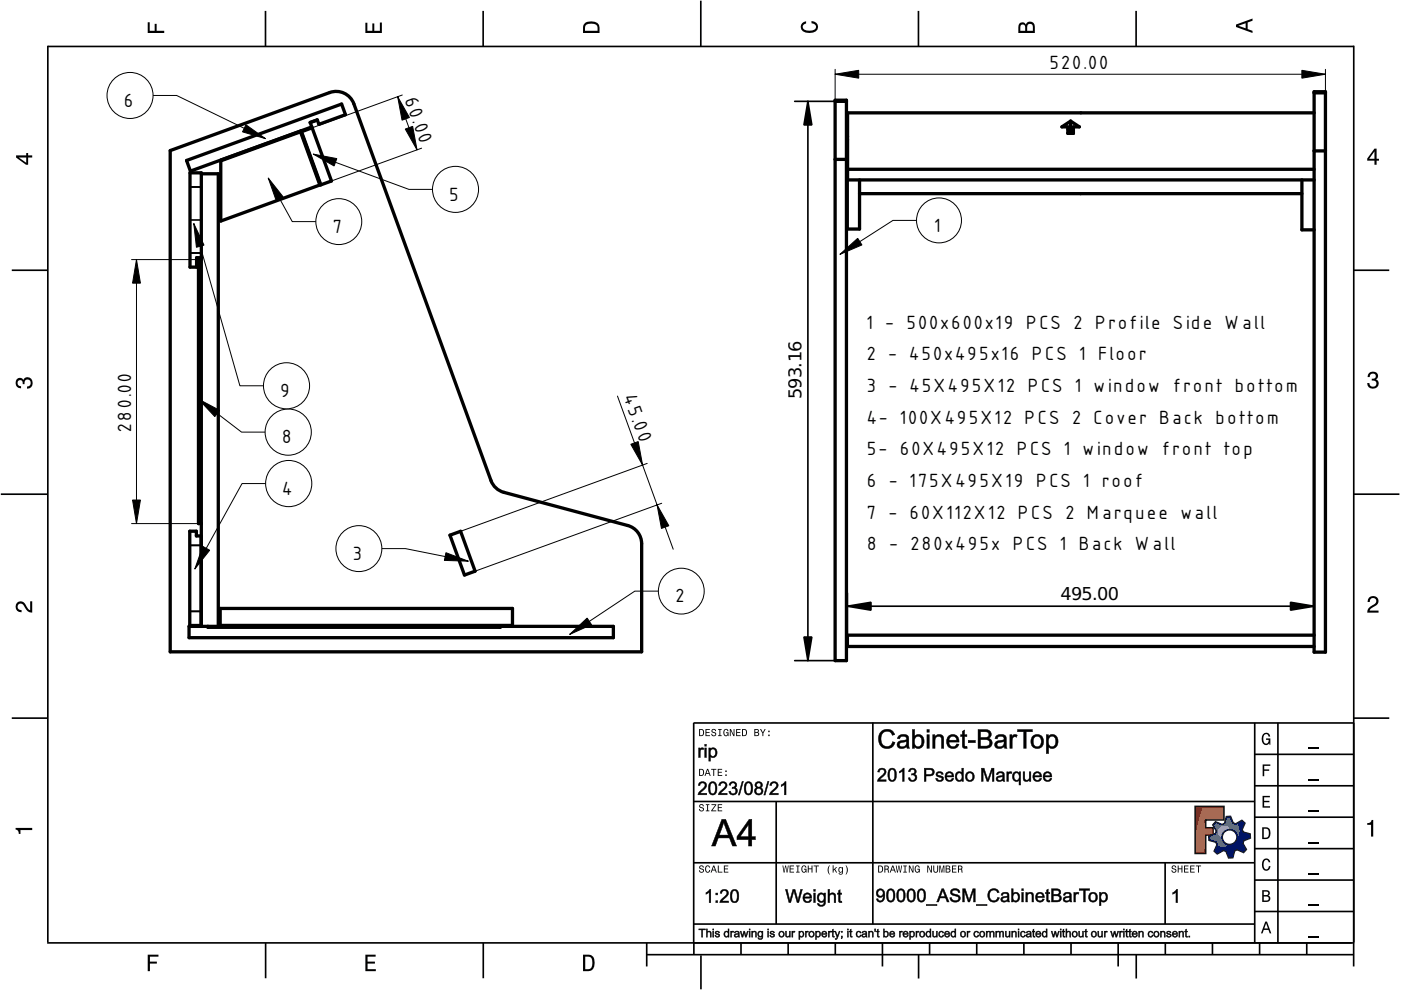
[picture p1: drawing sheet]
<svg xmlns="http://www.w3.org/2000/svg" width="297mm" height="210mm" viewBox="0 0 297 210" stroke-linecap="round" stroke-linejoin="round" font-family="sans-serif">
<defs><g id="words">
<g font-size="5">
<text x="222.6" y="14.6">520.00</text>
<text x="26.3" y="22.6">6</text>
<text x="85.7" y="21.2" transform="rotate(70 85.7 21.2)">60.0</text>
<text x="95.3" y="42.5">5</text>
<text x="70.6" y="49.4">7</text>
<text x="198.2" y="49.1">1</text>
<text x="183.9" y="69.7">1 - 500x600x19 PCS 2 Profile Side W all</text>
<text x="183.9" y="76.4">2 - 450x495x16 PCS 1 Floor</text>
<text x="183.9" y="83.1">3 - 45X495X12 PCS 1 window front bottom</text>
<text x="59.5" y="84.2">9</text>
<text x="132.2" y="84.3" transform="rotate(70 132.2 84.3)">45.0</text>
<text x="183.9" y="89.8">4- 100X495X12 PCS 2 Cover Back bottom</text>
<text x="27.8" y="91.5" transform="rotate(-90 27.8 91.5)">280.00</text>
<text x="59.8" y="94">8</text>
<text x="183.9" y="96.5">5- 60X495X12 PCS 1 window front top</text>
<text x="59.9" y="104.9">4</text>
<text x="183.9" y="103.2">6 - 175X495X19 PCS 1 roof</text>
<text x="183.9" y="110">7 - 60X112X12 PCS 2 Marquee wall</text>
<text x="74.9" y="118.7">3</text>
<text x="183.9" y="116.7">8 - 280x495x PCS 1 Back W all</text>
<text x="143.3" y="127.7">2</text>
</g>
<g font-size="3.5">
<text x="169.9" y="84.6" transform="rotate(-90 169.9 84.6)">593.16</text>
<text x="224.9" y="127.2">495.00</text>
</g>
</g></defs>
<g fill="none" stroke="#000" stroke-width=".35">
<path d="M10.1 9.7v190.1M10.1 9.9h277M56.3 2.3v7.5M102.4 2.3v7.5M148.6 .1v9.8M194.7 2.3v7.5M240.9 2.3v7.5M287 9.7v195.2M2.5 57.3h7.5M287.1 57.3h7.4M.2 104.8h10M287 104.8h9.7"/>
<path d="M2.5 152.3h7.5M147 153.3h140.1M147.1 153.3v49.1M185.1 153.2v42.8M266 159.9h21M266 153.3v46.7M270.9 153.3v46.7M287.1 152.3h7.4M147 169.9h119M164.6 169.9v26M266 179.9h21M266 173.3h21"/>
<path d="M266 166.6h21M10 199.9h277.1M56.3 199.9v7.5M102.5 199.9v7.5M137.1 199.9v5M147 195.9h119M147 182.9h119M157.1 199.9v2.5M167.1 199.9v2.5M177.1 199.9v2.5M187.1 199.9v5M197.1 199.9v2.5"/>
<path d="M207.1 199.9v2.5M217.1 199.9v2.5M227.1 199.9v2.5M237.1 199.9v5M247 182.9v13M247.1 199.9v2.5M257.1 199.9v2.5M266 193.3h21M266 186.6h21M267.1 199.9v2.5M277.1 199.9v2.5M137.1 202.4h150"/>
<path d="M148.6 202.6v7.2M194.8 202.4v5.1M240.9 202.4v5.1"/>
</g>
<g fill="#000">
<path d="M31.3 4.7h.4v1.8h1.1v-1.4h.4v1.4h1.6v.5h-3.5z" fill-rule="evenodd"/>
<path d="M77.5 4.8h.4v1.7h1v-1.5h.5v1.5h1.1v-1.7h.5v2.2h-3.5z" fill-rule="evenodd"/>
<path d="M124.1 4.9a2.19 2.19 0 0 0-.5 2.1h3.5v-1.2a1.42 1.42 0 0 0-1.7-1.3zM124.3 5.2a2.14 2.14 0 0 1 2.3 .3l.1 1h-2.7l.1-1z" fill-rule="evenodd"/>
<path d="M170.1 4.9l.8-.4v.5a.7 .7 0 0 0-.7 .5 .7 .7 0 0 0 .3 .8 1.69 1.69 0 0 0 2.5-.6 .9 .9 0 0 0-.9-.8v-.5a1.24 1.24 0 0 1 1.3 1.1 1.24 1.24 0 0 1-1 1.4 2.22 2.22 0 0 1-2.5-.7l-.1-.5z" fill-rule="evenodd"/>
<path d="M216.1 5l-.2 .8v1.2h3.5v-1.3a.98 .98 0 0 0-.7-1.1 .98 .98 0 0 0-1.2 .6 .84 .84 0 0 0-1.4-.2zM216.4 5.3a.54 .54 0 0 1 .7-.1 .54 .54 0 0 1 .3 .6v.7h-1.1zM217.9 5.2a.62 .62 0 0 1 .7-.1 .62 .62 0 0 1 .4 .6v.8h-1.2z" fill-rule="evenodd"/>
<path d="M262.1 5.2v.5l3.5 1.3v-.5l-1.1-.3v-1.4l1.1-.4v-.5zM262.6 5.5l1.5-.6v1.1z" fill-rule="evenodd"/>
<path d="M3.4 32.9v.5l2.1 1.5h.5v-1.5h.8v-.5h-.8v-.5h-.4v.5zM4 33.4h1.6v1.1z" fill-rule="evenodd"/>
<path d="M291.4 31.5l-1.5 2.1v.5h1.5v.8h.5v-.8h.5v-.4h-.5v-2.2zM291.4 32.1v1.6h-1.1z" fill-rule="evenodd"/>
<path d="M3.6 80.4a.86 .86 0 0 1 1.4 .1 1.06 1.06 0 0 1 1.2-.5 1.06 1.06 0 0 1 .7 1.2 1.1 1.1 0 0 1-1.2 1.2v-.4a.71 .71 0 0 0 .8-1 .71 .71 0 0 0-1.3-.1v.6h-.4a.61 .61 0 0 0-.3-.8 .61 .61 0 0 0-.8 .2 .61 .61 0 0 0 .2 .8l.6 .2v.4a1.15 1.15 0 0 1-1.2-.6 1.15 1.15 0 0 1 .3-1.3z" fill-rule="evenodd"/>
<path d="M290.3 79.1a1.08 1.08 0 0 1 1.3-.2 1.08 1.08 0 0 1 .5 1.3l-.4 .2a1.06 1.06 0 0 1 .6 1.3 1.06 1.06 0 0 1-1.2 .7 1.1 1.1 0 0 1-1.2-1.2h.4a.71 .71 0 0 0 1 .8 .71 .71 0 0 0 .1-1.3h-.6v-.4a.61 .61 0 0 0 .8-.3 .61 .61 0 0 0-.2-.8 .61 .61 0 0 0-.8 .2l-.2 .5h-.4z" fill-rule="evenodd"/>
<path d="M3.6 127.8a1.22 1.22 0 0 1 2 .7l.4 .6 .4 .3v-1.9h.4v2.4a1.8 1.8 0 0 1-1.7-1.4 .71 .71 0 0 0-.9-.5 .71 .71 0 0 0-.5 .8 .71 .71 0 0 0 .9 .6v.4a1.18 1.18 0 0 1-1.2-.6 1.18 1.18 0 0 1 .2-1.4z" fill-rule="evenodd"/>
<path d="M290.3 126.7a1.18 1.18 0 0 1 1.9 .3 1.18 1.18 0 0 1-1 1.7l-.5 .3-.3 .5h1.9v.4h-2.4a1.8 1.8 0 0 1 1.4-1.7 .71 .71 0 0 0 .5-.9 .71 .71 0 0 0-.9-.5 .71 .71 0 0 0-.5 .8h-.4z" fill-rule="evenodd"/>
<path d="M148.2 154.6v1.5h.5a.77 .77 0 0 0 .6-.8 .77 .77 0 0 0-.6-.7zM148.4 154.8a.58 .58 0 0 1 .7 .5 .58 .58 0 0 1-.7 .6zM149.6 154.6v1.5h.9v-.2h-.7v-.5h.6v-.2h-.6v-.4h.7v-.2zM151 154.7a.53 .53 0 0 0 0 .6 .53 .53 0 0 0 .6 .2 .32 .32 0 0 1-.3 .5 .32 .32 0 0 1-.3-.4h-.2a.5 .5 0 0 0 .7 .5 .5 .5 0 0 0 .1-.8l-.4-.1a.28 .28 0 0 1-.1-.4 .28 .28 0 0 1 .4-.1 .28 .28 0 0 1 .1 .3h.2a.51 .51 0 0 0-.3-.4 .51 .51 0 0 0-.5 .1zM152.3 154.6v.2h.2v1.1h-.2v.2h.7v-.2h-.3v-1.1h.3v-.2zM153.5 154.7a.81 .81 0 0 0 .5 1.4l.3-.2 .2 .2v-.8h-.6v.1h.4l-.2 .5a.6 .6 0 0 1-.5-.6 .6 .6 0 0 1 .4-.6l.2 .3h.2l-.1-.3a.53 .53 0 0 0-.8 0zM154.7 154.6v1.5h.2v-1.3l.6 1.3h.2v-1.5h-.2v1.2l-.5-1.2zM156.1 154.6v1.5h.9v-.2h-.7v-.5h.6v-.2h-.6v-.4h.7v-.2zM157.3 154.6v1.5h.5a.77 .77 0 0 0 .6-.8 .77 .77 0 0 0-.6-.7zM157.5 154.8a.58 .58 0 0 1 .7 .5 .58 .58 0 0 1-.7 .6zM159.9 154.6v1.5h.6a.42 .42 0 0 0 .5-.3 .42 .42 0 0 0-.3-.5l.2-.2-.1-.4zM160.1 154.8h.3a.23 .23 0 0 1 .3 .2 .23 .23 0 0 1-.3 .2h-.3zM160.1 155.4h.4a.26 .26 0 0 1 .3 .2 .26 .26 0 0 1-.3 .3h-.4zM161.1 154.6l.5 .9v.6h.2v-.6l.5-.9h-.2l-.4 .7-.3-.7zM162.9 155.8v.3h.3v-.3zM162.9 154.9v.3h.3v-.3z" fill-rule="evenodd"/>
<path d="M267.8 155.7a.85 .85 0 0 1 .9-.3 .85 .85 0 0 1 .6 .8h-.3l-.1-.3a.49 .49 0 0 0-.4-.3 .49 .49 0 0 0-.5 .3 1.2 1.2 0 0 0 .4 1.8 .66 .66 0 0 0 .6-.8h-.6v-.3h.9v1.3h-.1l-.1-.3-.3 .3a.85 .85 0 0 1-1.2-.7v-1.1z" fill-rule="evenodd"/>
<path d="M3.3 175.5h3.5v.5h-2.5v.8h-.3a.77 .77 0 0 0-.7-.9z" fill-rule="evenodd"/>
<path d="M148.4 170.6a.53 .53 0 0 0 0 .6 .53 .53 0 0 0 .6 .2 .32 .32 0 0 1-.3 .5 .32 .32 0 0 1-.3-.4h-.2a.5 .5 0 0 0 .7 .6 .5 .5 0 0 0 .1-.9l-.4-.1a.28 .28 0 0 1-.1-.4 .28 .28 0 0 1 .4-.1 .28 .28 0 0 1 .1 .4h.2a.51 .51 0 0 0-.3-.5 .51 .51 0 0 0-.5 .1zM149.7 170.5v.2h.2v1.1h-.2v.2h.7v-.2h-.3v-1.1h.3v-.2zM150.8 170.5v.2h.8l-.8 1.3h1.1v-.2h-.9l.9-1.3zM152.2 170.5v1.5h.9v-.2h-.7v-.5h.6v-.2h-.6v-.4h.7v-.2z" fill-rule="evenodd"/>
<path d="M148.2 163v1.5h.5a.77 .77 0 0 0 .6-.7 .77 .77 0 0 0-.6-.8zM148.4 163.2a.57 .57 0 0 1 .7 .6 .57 .57 0 0 1-.7 .5zM149.9 163l-.5 1.5h.2l.1-.4h.6l.2 .4h.2l-.6-1.5zM150 163.2l.3 .7h-.5zM150.8 163v.2h.4v1.3h.2v-1.3h.5v-.2zM152.2 163v1.5h.9v-.2h-.7v-.5h.6v-.2h-.6v-.4h.7v-.2zM153.8 164.2v.3h.3v-.3zM153.8 163.4v.3h.3v-.3z" fill-rule="evenodd"/>
<path d="M253.4 171h6.1v2.8h-3.9v1.7h1.6v1.5h-1.6v4h-2.2z" fill-rule="evenodd"/>
<path d="M257.7 174.3l-.5 .6 .7 1.3-.2 .6-1.4 .5v.9l1.5 .4 .3 .5-.7 1.4 .7 .5 1.3-.7 .6 .2 .5 1.4 .9-.1 .3-1.4 .6-.3 1.4 .6 .5-.6-.7-1.3 .2-.6 1.4-.5-.1-.9-1.4-.4-.3-.5 .6-1.4-.6-.6-1.3 .8-.6-.2-.5-1.4h-.9l-.4 1.5-.5 .2zM259.1 177.5a1.6 1.6 0 0 1 3.2 0 1.6 1.6 0 0 1-3.2 0z" fill-rule="evenodd"/>
<path d="M267.7 168.7h1.5v.3h-1.2v.8h1.1v.3h-1.1v.8h1.3v.3h-1.6z" fill-rule="evenodd"/>
<path d="M267.7 162.1h1.6v.3h-1.3v.7h1.1v.3h-1.1v1.2h-.3z" fill-rule="evenodd"/>
<path d="M267.6 175.4v2.5h.8a1.37 1.37 0 0 0 .7-2.2 1.56 1.56 0 0 0-1.5-.3zM267.9 175.7a.98 .98 0 0 1 1.2 .7 .98 .98 0 0 1-.7 1.2h-.5z" fill-rule="evenodd"/>
<path d="M289.9 174.5a.77 .77 0 0 0 .9-.6h.4v3.5h-.5v-2.5h-.8z" fill-rule="evenodd"/>
<path d="M148.4 183.6a.53 .53 0 0 0 0 .6 .53 .53 0 0 0 .6 .2 .32 .32 0 0 1-.3 .5 .32 .32 0 0 1-.3-.4h-.2a.5 .5 0 0 0 .7 .6 .5 .5 0 0 0 .1-.9l-.4-.1a.28 .28 0 0 1-.1-.4 .28 .28 0 0 1 .4-.1 .28 .28 0 0 1 .1 .4h.2a.51 .51 0 0 0-.3-.5 .51 .51 0 0 0-.5 .1zM149.6 183.7l-.1 .2a.67 .67 0 0 0 .1 .9 .67 .67 0 0 0 .8 .1l.2-.4h-.2l-.2 .3a.6 .6 0 0 1-.5-.5 .6 .6 0 0 1 .4-.6l.3 .3h.2l-.2-.4a.5 .5 0 0 0-.8 .1zM151.2 183.5l-.5 1.5h.2l.1-.4h.6l.2 .4h.2l-.6-1.5zM151.3 183.7l.3 .7h-.5zM152.2 183.5v1.5h1v-.2h-.8v-1.3zM153.5 183.5v1.5h.9v-.2h-.7v-.5h.6v-.2h-.6v-.4h.7v-.2z" fill-rule="evenodd"/>
<path d="M165.9 183.5l.3 1.5h.1l.3-1.3 .2 1.3h.2l.2-1.5h-.1l-.2 1.3-.2-1.3h-.2l-.2 1.3-.2-1.3zM167.4 183.5v1.5h1v-.2h-.8v-.5h.7v-.2h-.7v-.4h.7v-.2zM168.8 183.5v.2h.3v1.1h-.3v.2h.7v-.2h-.2v-1.1h.2v-.2zM170.1 183.7a.82 .82 0 0 0 .5 1.3l.3-.2 .1 .2v-.8h-.5v.2h.3l-.2 .4a.6 .6 0 0 1-.5-.5 .6 .6 0 0 1 .5-.6l.2 .3h.2l-.2-.4a.53 .53 0 0 0-.7 .1zM171.3 183.5v1.5h.2v-.7h.6v.7h.2v-1.5h-.2v.6h-.6v-.6zM172.5 183.5v.2h.5v1.3h.2v-1.3h.4v-.2zM175.8 183.5a1.35 1.35 0 0 0 .2 1.9 1.84 1.84 0 0 1 0-1.9zM176.5 183.5v1.5h.2v-.4l.2-.2 .4 .6h.2l-.4-.7 .4-.5h-.2l-.6 .6v-.9zM177.9 184a.59 .59 0 0 0-.2 .7 .59 .59 0 0 0 .7 .3l.1-.2a.31 .31 0 0 1-.1 .5 .31 .31 0 0 1-.4-.2h-.2a.47 .47 0 0 0 .5 .4 .47 .47 0 0 0 .4-.5v-1.2h-.2v.2l-.3-.2zM178 184.1l.1-.1a.42 .42 0 0 1 .4 .4 .42 .42 0 0 1-.4 .5l-.1-.3zM179.3 183.5a1.85 1.85 0 0 1 0 1.9 1.22 1.22 0 0 0 0-1.9z" fill-rule="evenodd"/>
<path d="M186.2 183.5v1.5h.5a.77 .77 0 0 0 .6-.7 .77 .77 0 0 0-.6-.8zM186.4 183.7a.58 .58 0 0 1 .6 .6 .58 .58 0 0 1-.6 .5zM187.5 183.5v1.5h.2v-.6a.45 .45 0 0 1 .5 .1 .45 .45 0 0 1 .1 .5h.2l-.2-.7a.42 .42 0 0 0 .1-.5 .42 .42 0 0 0-.4-.3zM187.7 183.7h.2a.26 .26 0 0 1 .4 .3 .26 .26 0 0 1-.4 .2h-.2zM189.2 183.5l-.6 1.5h.2l.2-.4h.6l.1 .4h.2l-.5-1.5zM189.3 183.7l.2 .7h-.4zM189.9 183.5l.3 1.5h.2l.2-1.3 .2 1.3h.2l.3-1.5h-.2l-.2 1.3-.2-1.3h-.2l-.2 1.3-.2-1.3zM191.5 183.5v.2h.3v1.1h-.3v.2h.8v-.2h-.3v-1.1h.3v-.2zM192.7 183.5v1.5h.2v-1.2l.5 1.2h.3v-1.5h-.2v1.2l-.6-1.2zM194.1 183.7a.81 .81 0 0 0 .5 1.3l.3-.2 .1 .2v-.8h-.5v.2h.3l-.2 .4a.6 .6 0 0 1-.5-.5 .6 .6 0 0 1 .5-.6l.2 .3h.2l-.2-.4a.53 .53 0 0 0-.7 .1zM196.6 183.5v1.5h.2v-1.2l.6 1.2h.2v-1.5h-.2v1.2l-.6-1.2zM197.9 183.5v.9a.52 .52 0 0 0 .5 .6 .52 .52 0 0 0 .5-.6v-.9h-.2v.9a.33 .33 0 0 1-.3 .5 .33 .33 0 0 1-.3-.5v-.9zM199.2 183.5v1.5h.1v-1.4l.3 1.4h.2l.3-1.4v1.4h.1v-1.5h-.2l-.3 1.3-.3-1.3zM200.5 183.5v1.5h.6a.42 .42 0 0 0 .4-.3 .42 .42 0 0 0-.2-.5l.2-.2-.1-.4zM200.7 183.7h.3a.23 .23 0 0 1 .3 .2 .23 .23 0 0 1-.3 .2h-.3zM200.7 184.3h.3a.26 .26 0 0 1 .3 .3 .26 .26 0 0 1-.3 .2h-.3zM201.8 183.5v1.5h1v-.2h-.8v-.5h.7v-.2h-.7v-.4h.8v-.2zM203.1 183.5v1.5h.2v-.6a.45 .45 0 0 1 .5 .1 .45 .45 0 0 1 .1 .5h.2l-.2-.7a.42 .42 0 0 0 .1-.5 .42 .42 0 0 0-.4-.3zM203.3 183.7h.3a.26 .26 0 0 1 .3 .3 .26 .26 0 0 1-.4 .2h-.2z" fill-rule="evenodd"/>
<path d="M248.5 183.6a.53 .53 0 0 0 0 .6 .53 .53 0 0 0 .6 .2 .32 .32 0 0 1-.2 .5 .32 .32 0 0 1-.3-.4h-.2a.5 .5 0 0 0 .6 .6 .5 .5 0 0 0 .2-.9l-.4-.1a.28 .28 0 0 1-.1-.4 .28 .28 0 0 1 .3-.1 .28 .28 0 0 1 .2 .4h.2a.51 .51 0 0 0-.3-.5 .51 .51 0 0 0-.6 .1zM249.7 183.5v1.5h.2v-.7h.6v.7h.2v-1.5h-.2v.6h-.6v-.6zM251 183.5v1.5h1v-.2h-.8v-.5h.7v-.2h-.7v-.4h.8v-.2zM252.3 183.5v1.5h1v-.2h-.8v-.5h.7v-.2h-.7v-.4h.8v-.2zM253.5 183.5v.2h.5v1.3h.2v-1.3h.5v-.2z" fill-rule="evenodd"/>
<path d="M268.3 195.4l-1 2.5h.4l.2-.7h1l.3 .7h.3l-.9-2.5zM268.4 195.8l.4 1.1h-.7z" fill-rule="evenodd"/>
<path d="M267.6 188.7v2.5h1a.7 .7 0 0 0 .7-.5 .7 .7 0 0 0-.4-.8 .61 .61 0 0 0 .3-.8 .61 .61 0 0 0-.7-.4zM267.9 189h.6a.38 .38 0 0 1 .4 .4 .38 .38 0 0 1-.5 .4h-.5zM267.9 190.1h.6a.44 .44 0 0 1 .5 .4 .44 .44 0 0 1-.5 .4h-.6z" fill-rule="evenodd"/>
<path d="M267.8 182.3a.85 .85 0 0 1 .9-.3 .85 .85 0 0 1 .6 .8h-.3l-.1-.2a.47 .47 0 0 0-.4-.3 .47 .47 0 0 0-.4 .3 1.21 1.21 0 0 0 .4 1.7 .64 .64 0 0 0 .5-.7h.4a.89 .89 0 0 1-.8 1 .89 .89 0 0 1-1-.7v-1.1z" fill-rule="evenodd"/>
<path d="M31.3 202.4h2.3v.4h-1.8v1.1h1.5v.4h-1.5v1.6h-.5z" fill-rule="evenodd"/>
<path d="M77.5 202.4h2.1v.4h-1.7v1.1h1.6v.4h-1.6v1.2h1.8v.4h-2.2z" fill-rule="evenodd"/>
<path d="M123.6 202.4v3.5h1.2a1.42 1.42 0 0 0 1.3-1.7 1.38 1.38 0 0 0-1.3-1.8zM124.1 202.8l1 .1a1.89 1.89 0 0 1 0 2.5l-1 .1z" fill-rule="evenodd"/>
</g>
<path d="M277.3 158.6h2.2M277.3 178.6h2.2M277.3 172h2.2M277.3 165.3h2.2M277.3 198.6h2.2M277.3 192h2.2M277.3 185.3h2.2" fill="none" stroke="#000" stroke-width=".25"/>
<g fill="#000">
<path d="M248.6 189.3l.8-.7h.3v2.8h-.4v-2.2l-.7 .4z"/>
<path d="M186.8 155.1a1.74 1.74 0 0 1 2.9 .7l-.5 .1a1.25 1.25 0 0 0-1.6-.8 1.25 1.25 0 0 0-.8 1.5 1.26 1.26 0 0 0 .9 1.6 1.26 1.26 0 0 0 1.5-.9l.6 .1a1.83 1.83 0 0 1-2.3 1.2 1.83 1.83 0 0 1-1.2-2.3zM190.6 156a1.39 1.39 0 0 1 2.1 .3l.1 2.4h-.5l-.1-.4a1.19 1.19 0 0 1-2-.4 1.18 1.18 0 0 1 1.5-1h.3a.41 .41 0 0 0 .2-.5 .41 .41 0 0 0-.5-.3l-.7 .1-.3 .5-.4-.1zM190.9 157.6a.53 .53 0 0 0 0 .7 .53 .53 0 0 0 .7 0 .89 .89 0 0 0 .6-1.1zM193.4 154.7h.5v1.4a1.25 1.25 0 0 1 1.6-.1 1.25 1.25 0 0 1 .4 1.5 1.15 1.15 0 0 1-.7 1.1 1.15 1.15 0 0 1-1.3-.3v.4h-.5zM194.1 156.4a1.11 1.11 0 0 0-.2 1.2 1.11 1.11 0 0 0 1 .7 1.22 1.22 0 0 0 .5-1.2 1.22 1.22 0 0 0-.7-1zM196.5 154.7h.5v.5h-.5zM196.5 155.8h.5v2.9h-.5zM197.8 155.8h.4v.4a1.03 1.03 0 0 1 1.2-.5 1.03 1.03 0 0 1 .7 1.2v1.8h-.5v-1.8a.71 .71 0 0 0-.8-.8 .71 .71 0 0 0-.6 1v1.6h-.4zM201.1 156.1a1.34 1.34 0 0 1 1.6-.2 1.34 1.34 0 0 1 .6 1.4h-2.1a.84 .84 0 0 0 .6 1 .84 .84 0 0 0 1-.6l.5 .1a1.41 1.41 0 0 1-1.9 .8 1.41 1.41 0 0 1-.6-2zM201.5 156.3l-.3 .6h1.6a.79 .79 0 0 0-.4-.7 .79 .79 0 0 0-.9 .1zM204 155.1l.5-.3v1h.5v.4h-.5v1.6a.33 .33 0 0 0 .1 .4 .33 .33 0 0 0 .4 0l.1 .5a.72 .72 0 0 1-.8-.1 .72 .72 0 0 1-.3-.8v-1.6h-.3v-.4h.3zM205.3 157h1.5v.5h-1.5zM207.4 154.7h1.5a1.01 1.01 0 0 1 1.2 .6 1.01 1.01 0 0 1-.5 1.2 1.12 1.12 0 0 1 .7 1.5 1.12 1.12 0 0 1-1.4 .7h-1.5zM207.9 155.2v1.2h.9a.66 .66 0 0 0 .9-.7 .66 .66 0 0 0-1-.5zM207.9 156.8v1.4h1a.73 .73 0 0 0 .9-.7 .73 .73 0 0 0-1-.7zM211.3 156a1.39 1.39 0 0 1 2 .3l.2 2.4h-.5l-.1-.4a1.19 1.19 0 0 1-2-.4 1.18 1.18 0 0 1 1.5-1h.2a.41 .41 0 0 0 .2-.5 .41 .41 0 0 0-.4-.3l-.7 .1-.3 .5-.5-.1zM211.5 157.6a.53 .53 0 0 0 .1 .7 .53 .53 0 0 0 .7 0 .89 .89 0 0 0 .6-1.1zM214.1 155.8h.5v.4a.7 .7 0 0 1 1.1-.3l-.2 .4a.64 .64 0 0 0-.8 .1 .64 .64 0 0 0-.1 .7v1.6h-.5zM215.7 154.7h3.2v.5h-1.3v3.5h-.6v-3.5h-1.3zM219 156a1.46 1.46 0 0 1 2.3 1 1.46 1.46 0 0 1-1.9 1.6 1.67 1.67 0 0 1-.4-2.6zM219.3 156.4a1.1 1.1 0 0 0-.2 1.2 1.1 1.1 0 0 0 1 .7 1.12 1.12 0 0 0 .7-1.3 1.12 1.12 0 0 0-1.1-.9zM221.8 155.8h.5v.4a1.18 1.18 0 0 1 1.4-.4 1.18 1.18 0 0 1 .6 1.4 1.21 1.21 0 0 1-.5 1.3 1.21 1.21 0 0 1-1.5-.1v1.4h-.5zM222.5 156.4a1.22 1.22 0 0 0 .5 1.9 1.19 1.19 0 0 0 .8-1.1 1.19 1.19 0 0 0-.7-1.1z"/>
<path d="M186.7 155.1a1.79 1.79 0 0 1 3.1 .7l-.6 .1a1.23 1.23 0 0 0-1.5-.7 1.23 1.23 0 0 0-.9 1.4 1.22 1.22 0 0 0 .9 1.6 1.22 1.22 0 0 0 1.5-1l.6 .1a1.82 1.82 0 0 1-2.2 1.4 1.82 1.82 0 0 1-1.4-2.1l.1-.8zM186.9 155.1a2.13 2.13 0 0 0 .9 3.6 1.61 1.61 0 0 0 1.9-1.3l-.5-.1a1.29 1.29 0 0 1-1.5 1 1.29 1.29 0 0 1-1-1.7 1.3 1.3 0 0 1 .9-1.5 1.3 1.3 0 0 1 1.6 .8l.5-.1a1.71 1.71 0 0 0-2.8-.7zM190.6 156a1.33 1.33 0 0 1 2.1 .4v1.7l.2 .6h-.6l-.1-.4a1.2 1.2 0 0 1-2.1-.4 1.62 1.62 0 0 1 1.9-1.1h.2a.74 .74 0 0 0-.7-.6 .74 .74 0 0 0-.8 .5l-.5-.1zM190.6 156l-.3 .6 .4 .1a.75 .75 0 0 1 .6-.7 .75 .75 0 0 1 .8 .3v-.1a.37 .37 0 0 1 .2 .4 .37 .37 0 0 1-.3 .3l-1.1 .2a.88 .88 0 0 0-.6 1.2 1.33 1.33 0 0 0 2-.1v.5h.5l-.2-.6 .1-1.8a1.36 1.36 0 0 0-2.1-.3zM190.9 157.6l-.1 .1a.61 .61 0 0 0 .5 .7 .61 .61 0 0 0 .7-.4l.2-.8zM190.8 157.5l1.4-.3a.84 .84 0 0 1-.4 1.1 .84 .84 0 0 1-1.1-.4zM193.4 154.6h.6l-.1 1.5a1.1 1.1 0 0 1 1.9 .3 1.49 1.49 0 0 1 0 1.7 1.49 1.49 0 0 1-1.6 .6l-.3-.4v.4h-.5zM193.4 154.7v4h.5l-.1-.6a1.18 1.18 0 0 0 1.6 .4 1.18 1.18 0 0 0 .5-1.5 1.11 1.11 0 0 0-.7-1.1 1.11 1.11 0 0 0-1.3 .3v-1.5zM194.2 156.4a1.06 1.06 0 0 0-.3 1.2 1.06 1.06 0 0 0 .9 .6 1.18 1.18 0 0 0-.1-2zM194.1 156.4a.83 .83 0 0 1 1-.2 .83 .83 0 0 1 .4 1 .82 .82 0 0 1-.4 1.1 .82 .82 0 0 1-1.1-.4l-.2-.7zM196.5 154.6h.6v.7h-.6zM196.5 154.7v.5h.5v-.5zM196.5 155.7h.6v3h-.6zM196.5 155.8v2.9h.5v-2.9zM197.7 155.7h.5v.5a1.05 1.05 0 0 1 1.3-.5 1.05 1.05 0 0 1 .6 1.2v1.8h-.5v-1.8a.66 .66 0 0 0-.8-.7 .66 .66 0 0 0-.5 .9v1.6h-.6zM197.8 155.8v2.9h.4v-1.6a.75 .75 0 0 1 .6-1 .75 .75 0 0 1 .9 .8l-.1 1.8h.5v-2.3a1.05 1.05 0 0 0-1-.7 1.05 1.05 0 0 0-1 .6l.1-.5zM201 156.1a1.37 1.37 0 0 1 1.7-.3 1.37 1.37 0 0 1 .6 1.6l-2.1-.1a.81 .81 0 0 0 .7 1 .81 .81 0 0 0 .9-.6h.5a1.18 1.18 0 0 1-1.6 1 1.61 1.61 0 0 1-.7-2.6zM201.1 156.1a1.45 1.45 0 0 0-.2 2 1.45 1.45 0 0 0 2 .3l.4-.6-.5-.1a.84 .84 0 0 1-1 .6 .84 .84 0 0 1-.6-1h2.1a1.3 1.3 0 0 0-.7-1.4 1.3 1.3 0 0 0-1.5 .2zM201.5 156.4l-.3 .5h1.6a.75 .75 0 0 0-.5-.7 .75 .75 0 0 0-.8 .2zM201.4 156.3l.6-.2 .5 .1 .3 .3 .1 .5h-1.7zM204 155l.6-.3-.1 1.1 .5-.1v.5h-.5l.1 1.6a.3 .3 0 0 0 .1 .4 .3 .3 0 0 0 .3 0l.1 .5a.79 .79 0 0 1-.8-.1 .79 .79 0 0 1-.3-.8v-1.6h-.4v-.5l.4 .1zM204 155.1l.1 .7h-.4v.4l.4-.1v1.7a.67 .67 0 0 0 .2 .8 .67 .67 0 0 0 .8 0l-.1-.4a.34 .34 0 0 1-.4 0 .34 .34 0 0 1-.1-.4v-1.7l.5 .1v-.4h-.5v-1zM205.2 156.9h1.6v.6h-1.6zM205.3 157v.5h1.5v-.5zM207.3 154.6h1.6a1.03 1.03 0 0 1 1.2 .6 1.03 1.03 0 0 1-.5 1.3 1.09 1.09 0 0 1 .8 1.2 1.09 1.09 0 0 1-1.1 1h-2zM207.4 154.7v4l2.1-.1 .5-.3 .3-.3v-.7l-.1-.4-.7-.3a.96 .96 0 0 0 .5-1.4l-.4-.4zM207.9 155.2v1.2l1.2-.1 .5-.2a.66 .66 0 0 0-.2-.8 .66 .66 0 0 0-.7-.1zM207.8 155.1h.9a.69 .69 0 0 1 .9 .3 .69 .69 0 0 1-.3 1h-1.5zM207.9 156.8v1.4l1.3-.1a.64 .64 0 0 0 .6-.5 .64 .64 0 0 0-.4-.7zM207.8 156.8h1a.74 .74 0 0 1 1 .4 .74 .74 0 0 1-.6 1h-1.4zM211.2 156a1.33 1.33 0 0 1 2.2 .4v1.7l.2 .6h-.6l-.1-.4a1.2 1.2 0 0 1-2.1-.4l.1-.4 .5-.4 1.5-.3a.74 .74 0 0 0-.7-.6 .74 .74 0 0 0-.8 .5l-.5-.1zM211.3 156l-.4 .6 .5 .1 .3-.5a.84 .84 0 0 1 1 .1l.1-.1a.37 .37 0 0 1 .2 .4 .37 .37 0 0 1-.3 .3l-1.1 .2a.88 .88 0 0 0-.6 1.2 1.44 1.44 0 0 0 1.4 .3l.5-.4 .1 .5h.5l-.2-.6v-1.8a1.36 1.36 0 0 0-2-.3zM211.6 157.6l-.1 .1a.61 .61 0 0 0 .4 .7 .61 .61 0 0 0 .8-.4l.2-.8zM211.5 157.5l1.4-.3a.9 .9 0 0 1-.3 1 .9 .9 0 0 1-1.1 0l-.2-.3zM214.1 155.7h.5v.5l.3-.4a.63 .63 0 0 1 .8 .1l-.2 .5a.55 .55 0 0 0-.8 .2v2.1h-.6zM214.1 155.8v2.9h.5v-1.6a.66 .66 0 0 1 .1-.7 .66 .66 0 0 1 .8-.1l.2-.4a.76 .76 0 0 0-1.2 .3l.1-.4zM215.7 154.6h3.2v.6h-1.3v3.5h-.6v-3.5h-1.3zM215.7 154.7v.5l1.4-.1-.1 3.6h.6l-.1-3.6 1.4 .1v-.5zM219 156a1.51 1.51 0 0 1 2.3 1 1.51 1.51 0 0 1-2 1.7 1.72 1.72 0 0 1-.3-2.7zM219 156a1.5 1.5 0 0 0-.3 1.8 1.5 1.5 0 0 0 1.7 .8 1.46 1.46 0 0 0 .7-2 1.46 1.46 0 0 0-2.1-.6zM219.3 156.4a1.06 1.06 0 0 0-.2 1.2 1.06 1.06 0 0 0 1 .6 1.07 1.07 0 0 0 .6-1.2 1.07 1.07 0 0 0-1-.8zM219.3 156.4a.98 .98 0 0 1 1.2-.1 .98 .98 0 0 1 .3 1.3 .9 .9 0 0 1-1.1 .8 .9 .9 0 0 1-.7-1.2zM221.8 155.7h.5v.5a1.15 1.15 0 0 1 1.3-.5 1.15 1.15 0 0 1 .8 1.2 1.31 1.31 0 0 1-.5 1.6 1.31 1.31 0 0 1-1.6-.1l.1 1.4h-.6zM221.8 155.8v4h.5v-1.6a1.16 1.16 0 0 0 1.4 .3 1.16 1.16 0 0 0 .6-1.3 1.13 1.13 0 0 0-.7-1.3 1.13 1.13 0 0 0-1.4 .4l.1-.5zM222.6 156.4a1.18 1.18 0 0 0 .4 1.9 1.14 1.14 0 0 0 .8-1.1 1.14 1.14 0 0 0-.7-1.1zM222.5 156.4a.83 .83 0 0 1 1-.2 .83 .83 0 0 1 .4 1 .88 .88 0 0 1-.8 1.2 .88 .88 0 0 1-.9-1.2z"/>
<path d="M148.1 158.5h.4v.4a.43 .43 0 0 1 .3-.4 .43 .43 0 0 1 .4 .1l-.1 .4h-.3l-.3 .1v1.6h-.4zM148.1 158.6v2h.4v-1.6l.3-.2 .3 .2 .1-.4a.64 .64 0 0 0-.8 .3v-.3zM149.4 157.8h.4v.5h-.4zM149.4 157.8v.4h.4v-.4zM149.4 158.5h.4v2.2h-.4zM149.4 158.6v2h.4v-2zM150.2 158.5h.4v.3l.2-.2a.83 .83 0 0 1 1.3 .8 .93 .93 0 0 1-.4 1.1 .93 .93 0 0 1-1.1-.1l.1 1h-.5zM150.3 158.6v2.8h.3v-1.1l.3 .3 .7-.1a1.36 1.36 0 0 0 .3-1.5l-.3-.3a.83 .83 0 0 0-1.1 .3l.1-.4zM150.8 159a.73 .73 0 0 0-.1 .8 .73 .73 0 0 0 .6 .5l.2-.1 .2-.6-.2-.6a.42 .42 0 0 0-.7 0zM150.7 159h.1a.42 .42 0 0 1 .3-.2 .42 .42 0 0 1 .4 .2h.1a.79 .79 0 0 1 .1 .9 .79 .79 0 0 1-.9 .4l-.2-.5z"/>
<path d="M148.1 158.6h.3v.3l.2-.3h.4h.2l-.1 .4a.45 .45 0 0 0-.5 0 .45 .45 0 0 0-.1 .5v1.1h-.4zM149.4 157.8h.4v.4h-.4zM149.4 158.6h.4v2h-.4zM150.3 158.6h.3v.2a.9 .9 0 0 1 1.2 0 .9 .9 0 0 1 .2 1.2 .8 .8 0 0 1-.6 .6 .8 .8 0 0 1-.8-.2v1h-.3zM150.8 159a.73 .73 0 0 0-.2 .9 .73 .73 0 0 0 .8 .4 .75 .75 0 0 0 .3-.9 .75 .75 0 0 0-.8-.5z"/>
<path d="M148.3 165.9a.91 .91 0 0 1 1.4 .2 .91 .91 0 0 1-.5 1.4l-.7 .7h1.3v.3h-1.8a3.2 3.2 0 0 1 1.3-1.6 .53 .53 0 0 0-.2-.9 .53 .53 0 0 0-.7 .6l-.4-.1zM150.6 165.9a1 1 0 0 1 1.2 .1 1 1 0 0 1 .2 1.1 1.02 1.02 0 0 1-.2 1.2 1.02 1.02 0 0 1-1.2 .1 2.13 2.13 0 0 1 0-2.5zM150.8 166.1a1.89 1.89 0 0 0 .2 2.2h.3a1.73 1.73 0 0 0 0-2.3zM152.7 165.9a.91 .91 0 0 1 1.4 .2 .91 .91 0 0 1-.5 1.4l-.8 .7h1.4v.3h-1.9a3.2 3.2 0 0 1 1.3-1.6 .53 .53 0 0 0-.1-.9 .53 .53 0 0 0-.8 .6l-.3-.1zM154.9 165.9a.74 .74 0 0 1 1.1 0 .74 .74 0 0 1-.2 1.1 .88 .88 0 0 1 .1 1.5 .88 .88 0 0 1-1.4-.7l.4-.1a.56 .56 0 0 0 .6 .6 .56 .56 0 0 0 .5-.8 .56 .56 0 0 0-.8-.3v-.3a.48 .48 0 0 0 .7-.4 .48 .48 0 0 0-.5-.5 .48 .48 0 0 0-.5 .5l-.3-.1zM157.3 165.7h.3l-.8 2.9h-.3zM158.2 165.9a1 1 0 0 1 1.1 .1 1 1 0 0 1 .3 1.1 1.02 1.02 0 0 1-.3 1.2 1.02 1.02 0 0 1-1.1 .1 2.13 2.13 0 0 1 0-2.5zM158.4 166.1a1.89 1.89 0 0 0 .1 2.2h.3a1.73 1.73 0 0 0 0-2.3zM160.3 165.9a.74 .74 0 0 1 1.1 0 .74 .74 0 0 1-.1 1.1 .83 .83 0 0 1 .2 1.3 .83 .83 0 0 1-1.3 0 .83 .83 0 0 1 .3-1.3l-.4-.4zM160.4 166.4a.45 .45 0 0 0 .9 0 .45 .45 0 0 0-.9 0zM160.3 167.7a.57 .57 0 0 0 1.1 0 .57 .57 0 0 0-1.1 0zM162.8 165.7h.2l-.8 2.9h-.2zM163.5 165.9a.91 .91 0 0 1 1.4 .2 .91 .91 0 0 1-.5 1.4l-.8 .7h1.4v.3h-1.8a3.2 3.2 0 0 1 1.3-1.6 .53 .53 0 0 0-.2-.9 .53 .53 0 0 0-.7 .6l-.4-.1zM165.6 166.4l.8-.7h.3v2.8h-.4v-2.2l-.7 .4z"/>
<path d="M148.3 165.9l.7-.2 .6 .2a.86 .86 0 0 1-.2 1.4l-.9 .9 1.4-.1v.5h-2l.3-.7 1.1-1a.49 .49 0 0 0-.2-.8 .49 .49 0 0 0-.6 .5h-.5zM148.4 166l-.4 .5 .4 .1a.59 .59 0 0 1 .9-.5 .59 .59 0 0 1-.1 1l-.9 .8-.3 .6h1.8v-.3h-1.4l1.4-1.4a.85 .85 0 0 0-.4-1 .85 .85 0 0 0-1 .2zM150.6 165.8l.5-.1 .4 .1a1.98 1.98 0 0 1 0 2.7 .96 .96 0 0 1-1.3-1v-.9zM150.6 165.9a2.31 2.31 0 0 0-.1 2.4l.6 .3 .5-.2 .3-.5 .1-.8-.2-1a.87 .87 0 0 0-1.2-.2zM150.7 166.2l-.1 .9 .1 1a.53 .53 0 0 0 .8 0 2.26 2.26 0 0 0-.3-2zM150.8 166.1l.5-.1 .2 .2a1.81 1.81 0 0 1-.2 2.1 .77 .77 0 0 1-.8-1.2v-.5zM152.6 165.9l.7-.2 .6 .2a.86 .86 0 0 1-.1 1.4l-1 .9 1.4-.1v.5h-1.9l.2-.7 1.1-1 .2-.4-.1-.4a.54 .54 0 0 0-.6 0 .54 .54 0 0 0-.3 .5h-.5zM152.7 166l-.3 .5 .3 .1a.59 .59 0 0 1 .9-.5 .59 .59 0 0 1-.1 1l-.9 .8-.3 .6h1.9v-.3h-1.5l1.4-1.4a.85 .85 0 0 0-.4-1 .85 .85 0 0 0-1 .2zM154.8 165.9l.6-.2 .4 .1a.62 .62 0 0 1 .5 .6 .62 .62 0 0 1-.5 .6 .77 .77 0 0 1 .7 .7 .77 .77 0 0 1-.6 .8l-.5 .1-.6-.2-.3-.7h.4a.61 .61 0 0 0 .7 .5l.2-.1a.55 .55 0 0 0 .1-.7 .55 .55 0 0 0-.8-.1l.1-.5h.5a.44 .44 0 0 0-.2-.8 .44 .44 0 0 0-.6 .6l-.4-.1zM154.9 165.9l-.3 .5 .3 .1 .1-.3 .2-.2 .5 .1a.47 .47 0 0 1 .1 .6 .47 .47 0 0 1-.6 .2v.3l.4-.1 .2 .2a.57 .57 0 0 1 .1 .8 .57 .57 0 0 1-.8 .1l-.2-.5-.4 .1a.96 .96 0 0 0 1.6 .5l.3-.6-.2-.5-.5-.2 .4-.2v-.7a.93 .93 0 0 0-1.2-.2zM157.3 165.6h.4l-.9 3h-.3zM157.3 165.7l-.7 2.9h.2l.8-2.9zM158.2 165.8l.5-.1 .4 .1a1.98 1.98 0 0 1 0 2.7 .96 .96 0 0 1-1.4-1l.1-.9zM158.2 165.9a2.31 2.31 0 0 0-.1 2.4l.6 .3 .5-.2 .3-.5 .1-.8-.2-1a.87 .87 0 0 0-1.2-.2zM158.3 166.2l-.1 .9 .1 1a.53 .53 0 0 0 .8 0 2.26 2.26 0 0 0-.3-2zM158.4 166.1l.5-.1 .2 .2a1.81 1.81 0 0 1-.2 2.1 .77 .77 0 0 1-.8-1.2v-.5zM160.2 165.9l.7-.2 .5 .2a.59 .59 0 0 1 .3 .6 .59 .59 0 0 1-.4 .5l.3 .3a.87 .87 0 0 1 0 1 .87 .87 0 0 1-1 .3 .83 .83 0 0 1-.5-1.3l.4-.3-.5-.4v-.4zM160.3 166a.6 .6 0 0 0-.2 .6 .6 .6 0 0 0 .5 .4 .72 .72 0 0 0-.6 .5 .72 .72 0 0 0 .2 .8l.7 .3 .6-.3a.78 .78 0 0 0-.4-1.3l.5-.2a.77 .77 0 0 0-.3-.9 .77 .77 0 0 0-1 .1zM160.5 166.4a.42 .42 0 0 0 .8 0 .42 .42 0 0 0-.8 0zM160.4 166.4a.49 .49 0 0 1 .9 0 .49 .49 0 0 1-.9 0zM160.3 167.7a.55 .55 0 0 0 1.1 0 .55 .55 0 0 0-1.1 0zM160.2 167.7a.65 .65 0 0 1 1.3 0 .65 .65 0 0 1-1.3 0zM162.7 165.6h.4l-.8 3h-.4zM162.8 165.7l-.8 2.9h.2l.8-2.9zM163.5 165.9l.6-.2 .7 .2a.86 .86 0 0 1-.2 1.4l-1 .9 1.4-.1v.5h-1.9l.3-.7 1-1a.49 .49 0 0 0-.2-.8 .49 .49 0 0 0-.6 .5h-.4zM163.5 166l-.3 .5 .4 .1a.59 .59 0 0 1 .9-.5 .59 .59 0 0 1-.1 1l-.9 .8-.3 .6h1.8v-.3h-1.5l1.4-1.4a.85 .85 0 0 0-.3-1 .85 .85 0 0 0-1.1 .2zM165.6 166.4l.5-.3a.39 .39 0 0 1 .6-.4v2.9h-.4v-2.2l-.7 .4zM165.6 166.4l.1 .3 .7-.5-.1 2.3h.4v-2.8h-.3l-.2 .4z"/>
<path d="M153 173.7h.9l2.3 5.7h-.9l-.6-1.7h-2.4l-.6 1.7h-.9zM153 173.7l-2.1 5.7h.8l.6-1.8h2.4l.6 1.8h.9l-2.3-5.7zM153.4 174.3l-.1 .8-.8 2h1.9zM153.4 174.3l1.1 2.8h-2.1l.7-1.7zM158.8 173.7h.6v3.7l.8-.1v.8l-.8-.1v1.4h-.7v-1.4l-2.5 .1v-.7zM158.8 173.7l-2.5 3.7v.6h2.5l-.1 1.4h.7l-.1-1.4h.9v-.6h-.9l.1-3.7zM158.7 174.8l-1.7 2.6h1.7zM158.8 174.7v2.7h-2z"/>
<path d="M153 173.7h.9l2.3 5.7h-.9l-.6-1.7h-2.4l-.6 1.7h-.8zM153.4 174.3l-.9 2.8h1.9zM158.8 173.7h.6v3.7h.8v.6h-.8v1.4h-.7v-1.4h-2.4v-.6zM158.7 174.8l-1.8 2.6h1.8z"/>
<path d="M186.4 163.1a.91 .91 0 0 1 1.4 .2 .91 .91 0 0 1-.5 1.3l-.8 .7h1.4v.4h-1.9a3.2 3.2 0 0 1 1.4-1.7 .53 .53 0 0 0-.2-.8 .53 .53 0 0 0-.8 .5h-.3zM188.6 163a1 1 0 0 1 1.2 .1 1 1 0 0 1 .3 1.2 1.02 1.02 0 0 1-.3 1.1 1.02 1.02 0 0 1-1.1 .2 2.13 2.13 0 0 1-.1-2.6zM188.9 163.2a1.89 1.89 0 0 0 .1 2.2h.3a1.73 1.73 0 0 0 0-2.2zM190.7 163.6l.8-.7h.2v2.8h-.3v-2.2l-.7 .4zM192.9 163.1a.74 .74 0 0 1 1.1-.1 .74 .74 0 0 1-.1 1.2 .88 .88 0 0 1 0 1.5 .88 .88 0 0 1-1.3-.8h.3a.56 .56 0 0 0 .7 .5 .56 .56 0 0 0 .4-.7 .56 .56 0 0 0-.7-.4v-.3a.48 .48 0 0 0 .6-.3 .48 .48 0 0 0-.5-.6 .48 .48 0 0 0-.4 .5h-.4zM196 162.9h1a.86 .86 0 0 1 1.1 .8 .86 .86 0 0 1-1.1 .8h-.7v1.2h-.3zM196.3 163.2v1h.8a.52 .52 0 0 0 .6-.5 .52 .52 0 0 0-.7-.5zM198.6 163.8a.88 .88 0 0 1 1.4 .4h-.3a.4 .4 0 0 0-.5-.4 .4 .4 0 0 0-.3 .5l.1 .1a.86 .86 0 0 1 1 .8 .9 .9 0 0 1-.8 .5 .9 .9 0 0 1-.8-.6l.3-.1a.45 .45 0 0 0 .5 .5 .45 .45 0 0 0 .4-.6h-.1a.89 .89 0 0 1-1-.9zM200.6 163.9a.94 .94 0 0 1 1.1-.2 .94 .94 0 0 1 .5 1h-1.5a.59 .59 0 0 0 .5 .7 .59 .59 0 0 0 .7-.4l.3 .1a1 1 0 0 1-1.4 .5 1 1 0 0 1-.3-1.5zM200.9 164l-.2 .5h1.2a.56 .56 0 0 0-.4-.6 .56 .56 0 0 0-.6 .1zM202.8 163.8a.76 .76 0 0 1 1.1 .1v-1h.4v2.8h-.4v-.3a.91 .91 0 0 1-1.1 0 .91 .91 0 0 1-.2-1.1zM203 164.1a.75 .75 0 0 0-.1 .9 .75 .75 0 0 0 .8 .3 .76 .76 0 0 0 .3-.9 .76 .76 0 0 0-.9-.4zM205 163.8a1.01 1.01 0 0 1 1.4 .2 1.01 1.01 0 0 1-.2 1.4 1.01 1.01 0 0 1-1.4-.2l-.1-.9zM205.2 164.1a.75 .75 0 0 0-.2 .9 .75 .75 0 0 0 .9 .3 .73 .73 0 0 0 .3-1 .73 .73 0 0 0-1-.2zM208.1 162.9h.5l.8 2.4 .9-2.4h.4v2.8h-.3v-2.4l-.8 2.4h-.4l-.8-2.4v2.4h-.3zM211.4 163.9a.87 .87 0 0 1 .9-.3 .87 .87 0 0 1 .6 .8l.1 1.3h-.3l-.1-.3a.74 .74 0 0 1-.9 .3 .74 .74 0 0 1-.4-.8l.4-.3 .9-.2a.51 .51 0 0 0-.5-.6 .51 .51 0 0 0-.5 .5l-.4-.1zM211.7 164.9a.36 .36 0 0 0 0 .5 .36 .36 0 0 0 .4 0l.4-.3 .1-.5zM213.5 163.6h.3v.3l.2-.2 .4-.1 .2 .1-.2 .3a.45 .45 0 0 0-.5 .1 .45 .45 0 0 0-.1 .5v1.1h-.3zM214.9 163.8l.6-.2 .6 .3v-.3h.3v2.8h-.3v-1a.92 .92 0 0 1-1.2 0 .92 .92 0 0 1-.2-1.1zM215.2 164.1a.75 .75 0 0 0-.2 .9 .75 .75 0 0 0 .8 .3 .76 .76 0 0 0 .3-.9 .76 .76 0 0 0-.8-.4zM216.9 163.6h.4v1.2a.51 .51 0 0 0 .5 .6 .51 .51 0 0 0 .4-.7v-1.1h.4v2.1h-.3v-.3a.72 .72 0 0 1-.9 .3 .72 .72 0 0 1-.5-.8zM219.2 163.9a.94 .94 0 0 1 1.2-.2 .94 .94 0 0 1 .4 1h-1.5a.59 .59 0 0 0 .5 .7 .59 .59 0 0 0 .7-.4l.3 .1a1 1 0 0 1-1.4 .5 1 1 0 0 1-.3-1.5zM219.5 164l-.1 .5h1.1a.56 .56 0 0 0-.3-.6 .56 .56 0 0 0-.7 .1zM221.4 163.9a.94 .94 0 0 1 1.1-.2 .94 .94 0 0 1 .5 1h-1.5a.59 .59 0 0 0 .5 .7 .59 .59 0 0 0 .6-.4l.4 .1a1 1 0 0 1-1.4 .5 1 1 0 0 1-.3-1.5zM221.7 164l-.2 .5h1.2a.56 .56 0 0 0-.4-.6 .56 .56 0 0 0-.6 .1z"/>
<path d="M186.3 163l.7-.2 .6 .3a.86 .86 0 0 1-.1 1.4l-1 .8h1.4v.4h-1.9l.3-.7 1-1a.49 .49 0 0 0-.2-.8 .49 .49 0 0 0-.6 .6l-.5-.1zM186.4 163.1l-.3 .6h.3l.2-.4a.59 .59 0 0 1 .9 .1 .59 .59 0 0 1-.2 .8l-1 .9-.3 .6h1.9v-.4l-1.5 .1 1.2-1.1 .3-.7a.89 .89 0 0 0-1.5-.5zM188.6 163l.6-.2 .4 .1 .4 .7a1.74 1.74 0 0 1-.6 2.1 1.05 1.05 0 0 1-1.2-1.4l.1-.8zM188.7 163.1a2.31 2.31 0 0 0-.2 2.3l.7 .3 .5-.2 .2-.4a2.59 2.59 0 0 0-.1-1.9 .87 .87 0 0 0-1.1-.1zM188.8 163.3a2.23 2.23 0 0 0 .2 2.1l.5-.2 .2-.9-.2-.9-.4-.2zM188.8 163.2l.5-.1a1.74 1.74 0 0 1 0 2.3h-.3l-.3-.2a1.94 1.94 0 0 1 .1-2zM190.6 163.5l.6-.3a.39 .39 0 0 1 .5-.3v2.8h-.4l.1-2.2-.8 .5zM190.7 163.6v.3l.7-.5v2.3h.3v-2.8h-.2l-.3 .4zM192.9 163l.6-.1a.68 .68 0 0 1 .8 .4 .68 .68 0 0 1-.4 .9l.4 .2a.82 .82 0 0 1-.6 1.3 .86 .86 0 0 1-1.1-.8l.3-.1a.61 .61 0 0 0 .8 .5h.2l.1-.5-.1-.3-.7-.1v-.4l.5-.1 .2-.3a.46 .46 0 0 0-.5-.4 .46 .46 0 0 0-.4 .5l-.4-.1zM192.9 163.1l-.3 .5h.4v-.3l.3-.2 .5 .2a.47 .47 0 0 1 .1 .6 .47 .47 0 0 1-.6 .1v.3a.61 .61 0 0 1 .8 .7 .61 .61 0 0 1-1 .3l-.2-.4h-.3l.3 .6a1.19 1.19 0 0 0 1.2 0 .77 .77 0 0 0-.2-1.3h-.2a.66 .66 0 0 0 .5-1l-.5-.3zM195.9 162.8l1.5 .1a.86 .86 0 0 1 .7 1 .86 .86 0 0 1-1.1 .7l-.7-.1 .1 1.2h-.5zM196 162.9v2.8h.3v-1.2h.7l.9-.2 .1-1-.2-.3-.4-.1zM196.3 163.2v1l1.3-.1a.58 .58 0 0 0-.2-.9zM196.3 163.2h1.1l.2 .2a.53 .53 0 0 1 .1 .6 .53 .53 0 0 1-.6 .2h-.8zM198.5 163.8l.4-.2a.72 .72 0 0 1 1.1 .6l-.3 .1a.41 .41 0 0 0-.4-.4 .41 .41 0 0 0-.4 .3l.9 .4a.58 .58 0 0 1 .3 .6 .58 .58 0 0 1-.5 .5l-1-.1-.3-.6h.4a.59 .59 0 0 0 .9 .3v-.4l-.8-.2-.3-.2-.1-.3zM198.6 163.9a.54 .54 0 0 0 .1 .7l1 .4a.47 .47 0 0 1-.3 .5 .47 .47 0 0 1-.5-.2l-.2-.3-.3 .1a.82 .82 0 0 0 .8 .6 .82 .82 0 0 0 .8-.8l-.3-.3-.9-.3-.1-.2 .1-.2 .4-.1 .3 .1 .2 .3h.3a.88 .88 0 0 0-1.4-.3zM200.6 163.8v.1a.85 .85 0 0 1 1.4 0l.2 .4 .1 .5-1.5-.1a.61 .61 0 0 0 .8 .6l.2-.3h.4a.92 .92 0 0 1-.6 .8 .92 .92 0 0 1-1-.3l-.3-.8zM200.7 163.9l-.3 .8 .2 .7a1.3 1.3 0 0 0 1.3 .1l.3-.4-.3-.1a.52 .52 0 0 1-.4 .5 .52 .52 0 0 1-.6-.2l-.2-.6h1.5a1.13 1.13 0 0 0-.9-1.1zM200.9 164.1l-.2 .4h1.1a.51 .51 0 0 0-.3-.5 .51 .51 0 0 0-.6 .1zM200.9 164l.4-.2 .3 .1 .3 .6h-1.2zM202.8 163.8l.1-.1a.65 .65 0 0 1 1 .2v-1.1h.4v2.9h-.4v-.3a.74 .74 0 0 1-1.2 0 1.24 1.24 0 0 1-.1-1.3zM202.8 163.9a1.5 1.5 0 0 0-.2 1.3l.3 .4a.78 .78 0 0 0 1.1-.4l-.1 .5h.4v-2.8h-.4l.1 1.1a.71 .71 0 0 0-1.2-.1zM203.1 164.1a.69 .69 0 0 0-.2 .9 .69 .69 0 0 0 .9 .2 .98 .98 0 0 0-.4-1.3zM203 164v.1a.58 .58 0 0 1 .8-.2 .58 .58 0 0 1 .2 .8 .56 .56 0 0 1-.2 .7 .56 .56 0 0 1-.8-.2l-.2-.5zM205 163.8a1.06 1.06 0 0 1 1.4 .2 1.06 1.06 0 0 1-.1 1.4 1.06 1.06 0 0 1-1.4 .1l-.2-.5a1.27 1.27 0 0 1 .3-1.2zM205 163.8a1.06 1.06 0 0 0-.2 1.4 1.06 1.06 0 0 0 1.3 .4l.4-.4v-.3l-.2-1a1.19 1.19 0 0 0-1.3-.1zM205.2 164.1a.7 .7 0 0 0-.1 .9 .7 .7 0 0 0 .8 .3l.3-.4-.2-.8-.4-.2zM205.2 164v.1a.62 .62 0 0 1 .8-.2 .62 .62 0 0 1 .3 .7 .62 .62 0 0 1-.3 .8 .62 .62 0 0 1-.8-.2l-.2-.5zM208 162.8h.7l.7 2.5 .8-2.5h.6v2.9h-.5l.1-2.4-.8 2.4h-.4l-.8-2.4 .1 2.4h-.5zM208.1 162.9v2.8h.3l.1-2.4 .7 2.4h.4l.8-2.4v2.4h.3v-2.8h-.4l-.9 2.5-.8-2.5zM211.4 163.8l.8-.3 .7 .3 .2 1.9h-.4l-.1-.3a.93 .93 0 0 1-1.3 .2l-.2-.5 .2-.4 .4-.2 .9-.1a.49 .49 0 0 0-.3-.5 .49 .49 0 0 0-.5 .1l-.2 .3h-.4zM211.4 163.9l-.2 .3 .4 .1 .1-.4 .4-.1 .5 .3v.3l-.9 .2a.61 .61 0 0 0-.3 .9l.9 .1 .4-.3v.4h.3l-.1-.4v-1.3l-.1-.2a1.12 1.12 0 0 0-1.4 .1zM211.7 164.9l-.1 .1a.37 .37 0 0 0 .2 .4 .37 .37 0 0 0 .5-.1l.2-.2 .1-.5zM211.6 164.9l1-.3a.68 .68 0 0 1-.2 .8 .68 .68 0 0 1-.8 0l-.1-.3zM213.4 163.6h.4v.3a.43 .43 0 0 1 .3-.4 .43 .43 0 0 1 .5 .2l-.1 .4-.4-.1-.2 .2v1.5h-.5zM213.5 163.6v2.1h.3l.1-1.6 .3-.2 .2 .1 .2-.3a.64 .64 0 0 0-.9 .2l.1-.3zM214.9 163.8l.2-.1a.65 .65 0 0 1 1 .2l-.1-.3h.4v2.9h-.4l.1-1.1a.74 .74 0 0 1-.8 .4 .74 .74 0 0 1-.6-.6l-.1-.8zM215 163.9a1.35 1.35 0 0 0-.1 1.5l.4 .2h.5l.3-.3v1.1h.3v-2.8h-.3v.5l-.4-.4zM215.2 164.1a.75 .75 0 0 0-.1 .8 .75 .75 0 0 0 .6 .4l.2-.1 .1-.3-.1-.8a.43 .43 0 0 0-.7 0zM215.1 164l.4-.2a.84 .84 0 0 1 .6 .9 .84 .84 0 0 1-.7 .8l-.4-.6zM216.9 163.6h.4v1.5l.4 .3 .5-.3v-1.5h.4v2.1h-.4l.1-.3-.2 .2-.5 .2-.6-.3zM216.9 163.6l.1 1.6a.69 .69 0 0 0 .6 .5 .69 .69 0 0 0 .7-.5v.5h.3v-2.1h-.4l.1 1.1a.56 .56 0 0 1-.5 .8 .56 .56 0 0 1-.6-.7l.1-1.2zM219.2 163.8v.1a.85 .85 0 0 1 1.4 0l.3 .4v.5l-1.5-.1a.61 .61 0 0 0 .9 .6l.1-.3h.4a.92 .92 0 0 1-.6 .8 .92 .92 0 0 1-1-.3l-.3-.8zM219.3 163.9l-.3 .8 .2 .7a1.3 1.3 0 0 0 1.3 .1l.3-.4-.3-.1a.52 .52 0 0 1-.4 .5 .52 .52 0 0 1-.6-.2l-.2-.6h1.5a1.13 1.13 0 0 0-.9-1.1zM219.6 164.1l-.2 .4h1a.51 .51 0 0 0-.3-.5 .51 .51 0 0 0-.5 .1zM219.5 164l.4-.2 .4 .1 .2 .6h-1.2zM221.4 163.8v.1a.85 .85 0 0 1 1.4 0l.2 .4 .1 .5-1.5-.1a.61 .61 0 0 0 .8 .6l.2-.3h.4a.92 .92 0 0 1-.7 .8 .92 .92 0 0 1-.9-.3l-.3-.8zM221.4 163.9l-.2 .8 .2 .7a1.3 1.3 0 0 0 1.3 .1l.3-.4-.4-.1a.52 .52 0 0 1-.3 .5 .52 .52 0 0 1-.6-.2l-.2-.6h1.5a1.13 1.13 0 0 0-.9-1.1zM221.7 164.1l-.2 .4h1.1a.51 .51 0 0 0-.3-.5 .51 .51 0 0 0-.6 .1zM221.7 164l.4-.2 .3 .1 .3 .6h-1.2z"/>
<path d="M148.1 196.9h1.5v.3h-.6v1.5h-.3v-1.5h-.6zM148.2 197v.2l.6-.1-.1 1.6h.3l-.1-1.6 .7 .1v-.2zM149.7 196.9h.3v.7l.4-.2 .4 .2v1.1h-.3v-.8a.26 .26 0 0 0-.3-.3 .26 .26 0 0 0-.2 .4v.7h-.3zM149.8 197v1.7h.2v-.9l.3-.3 .3 .2v1h.2l-.1-.8a.42 .42 0 0 0-.3-.5 .42 .42 0 0 0-.5 .3l.1-.7zM151.1 196.9h.3v.3h-.3zM151.1 197v.2h.2v-.2zM151.1 197.4h.3v1.3h-.3zM151.1 197.4v1.3h.2v-1.3zM151.7 197.5l.3-.1 .5 .1 .1 .3h-.3l-.2-.2-.2 .1 .5 .3a.4 .4 0 0 1 .2 .6 .4 .4 0 0 1-.5 .2l-.5-.3-.1-.2 .3-.1 .3 .3h.2v-.2l-.7-.3zM151.7 197.6a.29 .29 0 0 0 0 .3 .29 .29 0 0 0 .2 .2l.4 .1a.21 .21 0 0 1 .2 .2 .21 .21 0 0 1-.2 .2l-.5-.1v-.2l-.2 .1 .1 .2 .4 .1 .5-.2v-.4l-.8-.2v-.2l.4-.2 .2 .3h.1a.5 .5 0 0 0-.8-.2zM153.6 197.6l.4-.2 .4 .2-.1-.7h.3v1.8h-.3l.1-.2-.4 .3-.4-.2-.2-.5zM153.7 197.6a.7 .7 0 0 0 .3 1.1l.4-.3v.3h.2v-1.7h-.2v.7a.44 .44 0 0 0-.7-.1zM153.8 197.7v.7h.5a.48 .48 0 0 0 0-.5 .48 .48 0 0 0-.4-.2zM153.7 197.7a.45 .45 0 0 1 .7 .4 .45 .45 0 0 1-.6 .4l-.2-.4zM154.9 197.4h.2v.2l.2-.2 .3 .1-.1 .2-.3 .1v.9h-.3zM154.9 197.4v1.3h.2v-.9l.2-.2 .2 .1 .1-.2h-.3l-.2 .1v-.2zM155.7 197.5l.5-.1 .5 .1 .2 1.2h-.4v-.2a.49 .49 0 0 1-.6 .2 .49 .49 0 0 1-.3-.5l.3-.2 .6-.1a.3 .3 0 0 0-.3-.3 .3 .3 0 0 0-.3 .3l-.3-.1zM155.8 197.6l-.1 .2h.2l.1-.2 .2-.1 .3 .2 .1 .2-.6 .1a.36 .36 0 0 0-.2 .6l.5 .1 .3-.3v.3h.2l-.1-1.2h-.6zM156 198.3l-.1 .2h.4l.2-.4zM155.9 198.2l.6-.2a.35 .35 0 0 1-.2 .6 .35 .35 0 0 1-.4-.4zM156.8 197.4h.4l.2 1 .2-1h.3l.2 1 .3-1h.3l-.4 1.3h-.3l-.2-1-.2 1h-.3zM156.9 197.4l.4 1.3h.2l.2-1 .3 1h.3l.3-1.3h-.2l-.3 1.2-.2-1.2h-.2l-.3 1-.3-1zM158.8 196.9h.3v.3h-.3zM158.8 197v.2h.2v-.2zM158.8 197.4h.3v1.3h-.3zM158.8 197.4v1.3h.2v-1.3zM159.3 197.4h.3v.2l.4-.2 .4 .1v1.2h-.3l.1-1-.3-.1-.3 .2v.9h-.3zM159.4 197.4v1.3h.2v-.9l.3-.3 .3 .3v.9h.2l-.1-1.1a.55 .55 0 0 0-.8 .2l.1-.4zM160.7 197.6l.5-.2 .4 .2-.1-.2h.3v1.1a.59 .59 0 0 1-.5 .7 .59 .59 0 0 1-.7-.5l.6 .3h.2l.1-.5a.43 .43 0 0 1-.7 0l-.2-.4zM160.8 197.6a.68 .68 0 0 0 .4 1.1l.4-.3v.1a.39 .39 0 0 1-.2 .5 .39 .39 0 0 1-.4 0l-.3-.2a.53 .53 0 0 0 .6 .3 .53 .53 0 0 0 .4-.6l.1-1.1h-.2v.3l-.4-.2zM161 197.7v.7h.5l.1-.4-.2-.3zM160.9 197.7a.45 .45 0 0 1 .7 .4 .45 .45 0 0 1-.7 .3l-.1-.4zM162.7 196.9h.3v.3h-.3zM162.8 197v.2h.2v-.2zM162.7 197.4h.3v1.3h-.3zM162.8 197.4v1.3h.2v-1.3zM163.3 197.5l.3-.1 .5 .1 .2 .3h-.3l-.3-.2-.2 .1 .6 .3a.4 .4 0 0 1 .2 .6 .4 .4 0 0 1-.6 .2l-.5-.3-.1-.2 .4-.1 .2 .3h.3v-.2l-.8-.3zM163.4 197.6a.29 .29 0 0 0-.1 .3 .29 .29 0 0 0 .3 .2l.3 .1a.21 .21 0 0 1 .2 .2 .21 .21 0 0 1-.2 .2l-.4-.1-.1-.2-.2 .1 .2 .2 .3 .1 .5-.2v-.4l-.7-.2-.1-.2 .4-.2 .2 .3h.2a.5 .5 0 0 0-.8-.2zM165.1 198a.69 .69 0 0 1 1.3 0 .69 .69 0 0 1-1.3 0zM165.3 197.5l-.1 .6 .1 .5 .4 .1 .3-.1 .3-.6-.2-.4-.4-.1zM165.5 197.7a.43 .43 0 0 0-.1 .6 .43 .43 0 0 0 .6 .1v-.7zM165.4 197.7a.47 .47 0 0 1 .7 .4 .47 .47 0 0 1-.7 .4l-.1-.4zM166.5 197.4h.3v1l.2 .1 .3-.1v-1h.3v1.3h-.3l.1-.2a.43 .43 0 0 1-.5 .3 .43 .43 0 0 1-.4-.4zM166.5 197.4l.1 1.2 .4 .1 .4-.3v.3h.2v-1.3h-.3l.1 .7a.35 .35 0 0 1-.1 .4 .35 .35 0 0 1-.5 0l-.1-.2v-.9zM167.8 197.4h.3v.2l.2-.2 .3 .1-.1 .2-.4 .1 .1 .9h-.4zM167.9 197.4v1.3h.2v-.9l.2-.2 .2 .1 .1-.2h-.3l-.2 .1v-.2zM169.3 197.4h.3v.2l.2-.2h.5a.67 .67 0 0 1 .2 1 .67 .67 0 0 1-.9 .2v.6h-.3zM169.4 197.4v1.8h.2l-.1-.8 .4 .3 .5-.3v-.7a.49 .49 0 0 0-.4-.2 .49 .49 0 0 0-.5 .2l.1-.3zM169.7 197.7v.7h.5v-.7zM169.6 197.7l.3-.2a.5 .5 0 0 1 .4 .7 .5 .5 0 0 1-.7 .3l-.1-.4zM170.7 197.4h.3l-.1 .2 .2-.2 .4 .1-.1 .2-.4 .1v.9h-.3zM170.7 197.4v1.3h.2v-.9l.2-.2 .2 .1 .1-.2h-.3l-.1 .1-.1-.2zM171.4 198.1a.7 .7 0 0 1 1.4 0 .7 .7 0 0 1-1.4 0zM171.7 197.5a.73 .73 0 0 0 .4 1.2l.5-.3v-.5l-.1-.3-.3-.1zM171.8 197.7a.43 .43 0 0 0-.1 .6 .43 .43 0 0 0 .6 .1v-.7zM171.8 197.7a.47 .47 0 0 1 .7 .4 .47 .47 0 0 1-.7 .4l-.2-.4zM172.8 197.4h.3v.2l.2-.2h.5a.67 .67 0 0 1 .2 1 .67 .67 0 0 1-.9 .2l.1 .6h-.4zM172.9 197.4v1.8h.2v-.8l.3 .3 .5-.3v-.7a.49 .49 0 0 0-.4-.2 .49 .49 0 0 0-.5 .2l.1-.3zM173.2 197.7v.7h.5v-.7zM173.2 197.7l.2-.2a.5 .5 0 0 1 .5 .7 .5 .5 0 0 1-.7 .3l-.2-.4zM174.3 197.5l.6-.1 .5 .5v.3l-1-.1a.43 .43 0 0 0 .6 .4l.1-.3 .2 .1a.6 .6 0 0 1-.6 .5 .6 .6 0 0 1-.6-.5zM174.4 197.6l-.2 .5 .1 .5 .5 .1 .3-.1 .2-.3h-.2a.32 .32 0 0 1-.2 .3 .32 .32 0 0 1-.4-.2l-.2-.3h1a.54 .54 0 0 0-.3-.6 .54 .54 0 0 0-.6 .1zM174.6 197.7l-.2 .2h.7a.3 .3 0 0 0-.2-.2 .3 .3 0 0 0-.3 0zM174.5 197.6h.4l.3 .4h-.8zM175.6 197.4h.2v.2l.2-.2 .3 .1-.1 .2-.3 .1v.9h-.3zM175.6 197.4v1.3h.2v-.9l.2-.2 .2 .1 .1-.2h-.3l-.2 .1v-.2zM176.4 197.1l.3-.2v.5h.2v.2h-.2v.9l.2-.1 .1 .3-.6-.1 .1-1h-.3v-.2h.3zM176.5 197.1v.4l-.2-.1v.2l.2-.1v1.1l.4 .1-.3-.4v-.8l.3 .1v-.2l-.3 .1 .1-.5zM176.9 197.4h.3l.4 1.1 .3-1.1h.3l-.6 1.6-.3 .2h-.3v-.3l.3 .1 .1-.3zM177 197.4l.5 1.3-.2 .3h-.2v.2h.3l.7-1.8h-.2l-.4 1.1-.3-1.1zM178.3 197.4h.4v.3h-.4zM178.4 197.4v.3h.2v-.3zM178.3 198.4h.3a.5 .5 0 0 1-.2 .7l-.1-.2 .2-.2h-.2zM178.4 198.5v.2l.1-.1-.1 .4 .2-.5zM179.6 196.9h.3v.3h-.3zM179.7 197v.2h.2v-.2zM179.6 197.4h.3v1.3h-.3zM179.7 197.4v1.3h.2v-1.3zM180.2 197.1l.3-.2v.5h.2v.2h-.2v.9l.2-.1 .1 .3-.6-.1v-1h-.2v-.2h.2zM180.2 197.1l.1 .4-.2-.1v.2l.2-.1v1.1l.4 .1-.3-.4v-.8l.3 .1v-.2l-.3 .1 .1-.5zM181.6 197.5l.7-.1 .3 .4-.2 .1a.3 .3 0 0 0-.3-.3 .3 .3 0 0 0-.3 .3 .4 .4 0 0 0 0 .5 .4 .4 0 0 0 .5 .1v-.3h.3a.52 .52 0 0 1-.3 .5 .52 .52 0 0 1-.7-.1l-.2-.5zM181.7 197.6a.69 .69 0 0 0 .4 1.1l.3-.1 .2-.3-.2-.1a.31 .31 0 0 1-.2 .4 .31 .31 0 0 1-.4-.2l-.1-.3 .1-.4a.29 .29 0 0 1 .3-.2 .29 .29 0 0 1 .3 .3h.2l-.2-.3zM182.8 197.5l.5-.1 .5 .1 .1 1.2h-.3v-.2a.49 .49 0 0 1-.6 .2 .49 .49 0 0 1-.3-.5l.3-.2 .5-.1a.3 .3 0 0 0-.3-.3 .3 .3 0 0 0-.3 .3l-.2-.1zM182.9 197.6l-.2 .2h.2l.1-.2 .3-.1 .3 .2v.2l-.6 .1a.36 .36 0 0 0-.2 .6l.6 .1 .2-.3v.3h.3l-.2-1.2h-.5zM183 198.3v.2h.4l.2-.4zM183 198.2l.6-.2a.35 .35 0 0 1-.2 .6 .35 .35 0 0 1-.5-.4zM184.1 197.4h.3l-.1 .2 .4-.2 .4 .1 .1 1.2h-.3v-.8a.25 .25 0 0 0-.2-.3 .25 .25 0 0 0-.3 .2v.9h-.3zM184.1 197.4v1.3h.2v-.9l.4-.3 .3 .3-.1 .9h.3l-.1-1.1a.55 .55 0 0 0-.8 .2v-.4zM185.4 196.9h.3v.7h-.3zM185.4 197l.1 .6h.1l.1-.6zM185.9 197.1l.3-.2v.5h.3v.2h-.3v.9l.3-.1v.3l-.5-.1v-1h-.2v-.2h.2zM186 197.1v.4l-.2-.1v.2l.2-.1 .1 1.1 .3 .1-.3-.4v-.8l.3 .1v-.2l-.3 .1 .1-.5zM187.2 196.9h.4l-.1 .7 .4-.2 .3 .2a.63 .63 0 0 1 .1 .9 .63 .63 0 0 1-.8 .1v.1h-.3zM187.3 197v1.7h.2l-.1-.3 .4 .3 .4-.2 .1-.7a.45 .45 0 0 0-.4-.3 .45 .45 0 0 0-.4 .2v-.7zM187.6 197.7a.41 .41 0 0 0-.1 .6 .41 .41 0 0 0 .6 .1v-.7zM187.6 197.7a.44 .44 0 0 1 .6 .4 .44 .44 0 0 1-.7 .3zM188.7 197.5l.6-.1 .5 .5v.3l-1-.1a.43 .43 0 0 0 .6 .4l.1-.3 .2 .1a.6 .6 0 0 1-.6 .5 .6 .6 0 0 1-.6-.5zM188.8 197.6l-.2 .5 .1 .5 .5 .1 .3-.1 .2-.3h-.2a.32 .32 0 0 1-.2 .3 .32 .32 0 0 1-.4-.2l-.2-.3h1a.54 .54 0 0 0-.3-.6 .54 .54 0 0 0-.6 .1zM189 197.7l-.2 .2h.7a.3 .3 0 0 0-.2-.2 .3 .3 0 0 0-.3 0zM188.9 197.6h.4l.3 .4h-.8zM190.6 197.4h.3v.2l.2-.2 .3 .1-.1 .2-.4 .1v.9h-.3zM190.7 197.4v1.3h.2v-.9l.2-.2 .2 .1 .1-.2h-.3l-.2 .1v-.2zM191.5 197.5l.5-.1a.55 .55 0 0 1 .6 .8l-1-.1a.43 .43 0 0 0 .6 .4l.1-.3 .3 .1a.55 .55 0 0 1-.4 .5 .55 .55 0 0 1-.6-.2l-.2-.5zM191.6 197.6a.67 .67 0 0 0 .4 1.1l.4-.1 .2-.2-.2-.1a.32 .32 0 0 1-.3 .3 .32 .32 0 0 1-.3-.2l-.2-.3h1l-.2-.5-.4-.1zM191.8 197.7l-.1 .2h.6a.3 .3 0 0 0-.2-.2 .3 .3 0 0 0-.3 0zM191.7 197.6h.5l.2 .4h-.8zM192.8 197.4h.3l-.1 .2 .4-.2a.63 .63 0 0 1 .6 .3 .63 .63 0 0 1-.1 .7 .48 .48 0 0 1-.4 .4 .48 .48 0 0 1-.4-.2v.6h-.3zM192.8 197.4v1.8h.3l-.1-.8 .2 .3 .5-.1 .2-.2v-.7l-.2-.2h-.3l-.4 .2v-.3zM193.2 197.7v.7h.4v-.7zM193.1 197.7l.3-.2a.5 .5 0 0 1 .4 .7 .5 .5 0 0 1-.7 .3l-.1-.4zM194.1 197.4h.3v.2l.2-.2 .3 .1-.1 .2-.4 .1 .1 .9h-.4zM194.2 197.4v1.3h.2v-.9l.2-.2 .2 .1 .1-.2h-.3l-.2 .1v-.2zM194.9 198a.7 .7 0 0 1 1.4 0 .7 .7 0 0 1-1.4 0zM195.1 197.5l-.1 .6 .1 .5 .4 .1 .3-.1 .3-.6-.2-.4-.4-.1zM195.3 197.7a.43 .43 0 0 0-.1 .6 .43 .43 0 0 0 .6 .1v-.7zM195.2 197.7a.47 .47 0 0 1 .7 .4 .47 .47 0 0 1-.7 .4l-.1-.4zM196.4 197.6l.4-.2 .4 .2-.1-.7h.3v1.8h-.3l.1-.2-.4 .3-.4-.2-.2-.5zM196.5 197.6a.7 .7 0 0 0 .3 1.1l.4-.3v.3h.2v-1.7h-.2v.7a.44 .44 0 0 0-.7-.1zM196.6 197.7v.7h.5v-.7zM196.6 197.7a.45 .45 0 0 1 .6 .4 .45 .45 0 0 1-.6 .4l-.1-.4zM197.7 197.4h.3l-.1 1 .3 .1 .3-.1v-1h.3v1.3h-.3v-.2a.43 .43 0 0 1-.7 .1zM197.7 197.4l.1 1 .1 .3h.4l.3-.3-.1 .3h.2v-1.3h-.2l.1 .7a.35 .35 0 0 1-.2 .4 .35 .35 0 0 1-.4 0l-.1-.2v-.9zM199.1 197.5l.7-.1 .3 .4-.2 .1a.3 .3 0 0 0-.3-.3 .3 .3 0 0 0-.3 .3 .4 .4 0 0 0 0 .5 .4 .4 0 0 0 .5 .1l.1-.3h.2a.52 .52 0 0 1-.3 .5 .52 .52 0 0 1-.6-.1l-.2-.5zM199.2 197.6a.69 .69 0 0 0 .4 1.1l.3-.1 .2-.3-.2-.1a.31 .31 0 0 1-.2 .4 .31 .31 0 0 1-.4-.2l-.1-.3 .1-.4a.29 .29 0 0 1 .4-.2 .29 .29 0 0 1 .2 .3h.2l-.2-.3zM200.3 197.5l.7-.1 .4 .5v.3l-1-.1a.43 .43 0 0 0 .6 .4l.1-.3 .3 .1a.55 .55 0 0 1-.4 .5 .55 .55 0 0 1-.6-.2l-.2-.5zM200.4 197.6a.67 .67 0 0 0 .4 1.1l.4-.1 .2-.2-.2-.1a.32 .32 0 0 1-.3 .3 .32 .32 0 0 1-.3-.2l-.2-.3h.9a.54 .54 0 0 0-.2-.6 .54 .54 0 0 0-.7 .1zM200.6 197.7l-.2 .2h.7a.3 .3 0 0 0-.2-.2 .3 .3 0 0 0-.3 0zM200.5 197.6h.5l.2 .4h-.8zM201.7 197.6l.4-.2 .3 .2v-.7h.3v1.8h-.3l.1-.2-.4 .3-.4-.2-.2-.5zM201.7 197.6a.7 .7 0 0 0 .4 1.1l.4-.3v.3h.2v-1.7h-.3l.1 .7a.44 .44 0 0 0-.8-.1zM201.9 197.7v.7h.5a.48 .48 0 0 0 0-.5 .48 .48 0 0 0-.4-.2zM201.8 197.7a.45 .45 0 0 1 .7 .4 .45 .45 0 0 1-.7 .4l-.1-.4zM203.8 197.5l.4-.1a.68 .68 0 0 1 .7 .5 .68 .68 0 0 1-.4 .8l-.5 .1-.4-.4v-.6zM203.8 197.5a.73 .73 0 0 0 .4 1.2l.5-.3v-.5l-.1-.3-.3-.1zM204 197.7a.43 .43 0 0 0-.1 .6 .43 .43 0 0 0 .5 .1l.2-.3-.2-.4zM203.9 197.7l.3-.2 .2 .2a.47 .47 0 0 1 .1 .7 .47 .47 0 0 1-.6 .1l-.1-.4zM205 197.4h.3l-.1 .2 .2-.2 .4 .1-.1 .2-.4 .1v.9h-.3zM205 197.4v1.3h.2v-.9l.2-.2 .2 .1 .1-.2h-.3l-.1 .1-.1-.2zM206.6 197.5l.6-.1 .4 .4-.3 .1a.3 .3 0 0 0-.3-.3 .3 .3 0 0 0-.3 .3 .4 .4 0 0 0 0 .5 .4 .4 0 0 0 .5 .1l.1-.3h.3a.52 .52 0 0 1-.4 .5 .52 .52 0 0 1-.6-.1l-.2-.5zM206.6 197.6a.69 .69 0 0 0 .4 1.1l.4-.1 .1-.3-.2-.1a.31 .31 0 0 1-.2 .4 .31 .31 0 0 1-.3-.2l-.2-.3 .2-.4a.29 .29 0 0 1 .3-.2 .29 .29 0 0 1 .2 .3h.2l-.1-.3zM207.6 198.1a.7 .7 0 0 1 1.4 0 .7 .7 0 0 1-1.4 0zM207.8 197.5a.73 .73 0 0 0 .4 1.2l.6-.3v-.5l-.1-.3-.3-.1zM208 197.7a.43 .43 0 0 0-.1 .6 .43 .43 0 0 0 .6 .1v-.7zM207.9 197.7a.47 .47 0 0 1 .8 .4 .47 .47 0 0 1-.8 .4l-.1-.4zM209 197.4h.3v.2l.4-.2 .3 .2 .2-.2 .5 .1 .1 1.2h-.3v-1.1l-.4 .2v.9h-.3l-.1-1a.28 .28 0 0 0-.3 0 .28 .28 0 0 0-.1 .3v.7h-.3zM209.1 197.4v1.3h.2v-.9l.3-.3 .3 .2-.1 1h.2v-.9l.4-.3 .2 .3v.9h.2l-.1-1.2h-.3a.46 .46 0 0 1-.7 0l-.5 .3 .1-.4zM211.1 197.4h.3l-.1 .2 .4-.2 .3 .2 .3-.2 .5 .1 .1 1.2h-.3l-.1-1.1-.4 .2v.9h-.3v-1a.28 .28 0 0 0-.4 0 .28 .28 0 0 0 0 .3v.7h-.3zM211.1 197.4v1.3h.2v-.9l.3-.3 .3 .2v1h.2v-.9l.3-.3 .3 .3-.1 .9h.2l-.1-1.2h-.3a.46 .46 0 0 1-.7 0l-.4 .3v-.4zM213.1 197.4h.3v1l.2 .1 .3-.1v-1h.3v1.3h-.3l.1-.2a.43 .43 0 0 1-.8 .1zM213.1 197.4l.1 1 .2 .3h.3l.3-.3v.3h.2v-1.3h-.3l.1 .7a.35 .35 0 0 1-.1 .4 .35 .35 0 0 1-.5 0l-.1-.2v-.9zM214.4 197.4h.3v.2l.4-.2 .4 .1 .1 1.2h-.3v-1l-.3-.1-.2 .2v.9h-.4zM214.5 197.4v1.3h.2v-.9l.3-.3 .3 .3v.9h.2l-.1-1.1a.55 .55 0 0 0-.8 .2l.1-.4zM215.8 196.9h.3v.3h-.3zM215.8 197v.2h.3v-.2zM215.8 197.4h.3v1.3h-.3zM215.8 197.4v1.3h.3v-1.3zM216.4 197.5l.7-.1 .3 .4-.2 .1a.3 .3 0 0 0-.3-.3 .3 .3 0 0 0-.3 .3 .4 .4 0 0 0 0 .5 .4 .4 0 0 0 .5 .1l.1-.3h.2a.52 .52 0 0 1-.3 .5 .52 .52 0 0 1-.6-.1l-.2-.5zM216.5 197.6a.69 .69 0 0 0 .4 1.1l.3-.1 .2-.3-.2-.1a.31 .31 0 0 1-.2 .4 .31 .31 0 0 1-.4-.2l-.1-.3 .1-.4a.29 .29 0 0 1 .4-.2 .29 .29 0 0 1 .2 .3h.2l-.2-.3zM217.6 197.5l.5-.1 .5 .1 .2 1.2h-.4v-.2a.49 .49 0 0 1-.6 .2 .49 .49 0 0 1-.3-.5l.3-.2 .6-.1a.3 .3 0 0 0-.3-.3 .3 .3 0 0 0-.3 .3l-.3-.1zM217.7 197.6l-.1 .2h.2l.1-.2 .2-.1 .3 .2 .1 .2-.6 .1a.36 .36 0 0 0-.3 .6l.6 .1 .3-.3v.3h.2l-.1-1.2h-.6zM217.9 198.3l-.1 .2h.4l.2-.4zM217.8 198.2l.6-.2a.35 .35 0 0 1-.2 .6 .35 .35 0 0 1-.5-.4zM218.9 197.1l.4-.2-.1 .5h.3v.2h-.3l.1 .9 .2-.1v.3l-.5-.1v-1h-.2v-.2h.2zM219 197.1v.4l-.2-.1v.2l.2-.1 .1 1.1 .4 .1-.3-.4v-.8l.2 .1v-.2l-.2 .1v-.5zM219.7 197.5l.5-.1a.55 .55 0 0 1 .5 .8l-.9-.1a.43 .43 0 0 0 .6 .4l.1-.3 .2 .1a.55 .55 0 0 1-.4 .5 .55 .55 0 0 1-.6-.2l-.2-.5zM219.8 197.6a.67 .67 0 0 0 .4 1.1l.3-.1 .2-.2-.2-.1a.32 .32 0 0 1-.2 .3 .32 .32 0 0 1-.4-.2l-.2-.3h1l-.1-.5-.4-.1zM219.9 197.7l-.1 .2h.7a.3 .3 0 0 0-.2-.2 .3 .3 0 0 0-.4 0zM219.9 197.6h.4l.3 .4h-.9zM221 197.6l.4-.2 .4 .2-.1-.7h.4v1.8h-.3v-.2l-.3 .3-.5-.2-.1-.5zM221.1 197.6a.7 .7 0 0 0 .4 1.1l.4-.3-.1 .3h.2v-1.7h-.2v.7a.44 .44 0 0 0-.7-.1zM221.3 197.7v.7h.4v-.7zM221.2 197.7a.45 .45 0 0 1 .7 .4 .45 .45 0 0 1-.7 .4l-.1-.4zM222.8 197.4h.3l.3 1 .2-1h.3l.2 1 .3-1h.3l-.5 1.3h-.3l-.2-1-.2 1h-.3zM222.9 197.4l.4 1.3h.2l.2-1 .3 1h.2l.4-1.3h-.2l-.3 1.2-.3-1.2h-.2l-.3 1-.2-1zM224.7 196.9h.3v.3h-.3zM224.8 197v.2h.2v-.2zM224.7 197.4h.3v1.3h-.3zM224.8 197.4v1.3h.2v-1.3zM225.3 197.1l.3-.2v.5h.2v.2h-.2v.9l.2-.1 .1 .3-.6-.1 .1-1h-.2v-.2h.2zM225.4 197.1v.4l-.2-.1v.2l.2-.1v1.1l.4 .1-.3-.4v-.8l.3 .1v-.2l-.3 .1 .1-.5zM225.9 196.9h.4l-.1 .7 .4-.2 .4 .2 .1 1.1h-.3l-.1-1a.29 .29 0 0 0-.3 0 .29 .29 0 0 0-.1 .3v.7h-.4zM226 197v1.7h.2v-.9l.3-.3 .3 .2v1h.2v-1.1l-.4-.1-.4 .2v-.7zM227.4 197.5l.5-.1a.68 .68 0 0 1 .6 .5 .68 .68 0 0 1-.3 .8l-.5 .1-.4-.4-.1-.6zM227.5 197.5a.73 .73 0 0 0 .4 1.2l.5-.3v-.5l-.1-.3-.3-.1zM227.6 197.7a.43 .43 0 0 0 0 .6 .43 .43 0 0 0 .5 .1l.1-.3-.1-.4zM227.6 197.7l.3-.2 .2 .2a.47 .47 0 0 1 .1 .7 .47 .47 0 0 1-.6 .1l-.2-.4zM228.6 197.4h.4l-.1 1 .3 .1 .3-.1v-1h.3v1.3h-.3v-.2a.43 .43 0 0 1-.7 .1zM228.7 197.4l.1 1 .1 .3h.4l.3-.3-.1 .3h.2v-1.3h-.2l.1 .7a.35 .35 0 0 1-.2 .4 .35 .35 0 0 1-.4 0l-.1-.2v-.9zM230 197.1l.4-.2-.1 .5h.3v.2h-.3l.1 .9 .2-.1v.3l-.5-.1v-1h-.2v-.2h.2zM230.1 197.1v.4l-.2-.1v.2l.2-.1 .1 1.1 .4 .1-.3-.4v-.8l.2 .1v-.2l-.2 .1v-.5zM231.3 198a.7 .7 0 0 1 1.4 0 .7 .7 0 0 1-1.4 0zM231.5 197.5l-.1 .6 .1 .5 .4 .1 .3-.1 .3-.6-.2-.4-.4-.1zM231.7 197.7a.43 .43 0 0 0-.1 .6 .43 .43 0 0 0 .6 .1v-.7zM231.6 197.7a.47 .47 0 0 1 .7 .4 .47 .47 0 0 1-.7 .4l-.1-.4zM232.7 197.4h.3v1l.2 .1 .3-.1v-1h.3v1.3h-.3l.1-.2a.43 .43 0 0 1-.5 .3 .43 .43 0 0 1-.3-.4zM232.8 197.4v1.2l.4 .1 .4-.3v.3h.2v-1.3h-.2v.7a.35 .35 0 0 1-.1 .4 .35 .35 0 0 1-.4 0l-.2-.2 .1-.9zM234.1 197.4h.3l-.1 .2 .2-.2 .4 .1-.1 .2-.4 .1v.9h-.3zM234.1 197.4v1.3h.2v-.9l.2-.2 .2 .1 .1-.2h-.3l-.2 .1v-.2zM235.4 197.4h.3l.2 1 .3-1h.3l.2 1 .2-1h.3l-.4 1.3h-.3l-.2-1-.2 1h-.3zM235.4 197.4l.4 1.3h.3l.2-1 .3 1h.2l.4-1.3h-.2l-.3 1.2-.3-1.2h-.2l-.3 1-.2-1zM237.3 197.4h.3v.2l.1-.2 .4 .1-.1 .2-.4 .1v.9h-.3zM237.4 197.4v1.3h.2v-.9l.1-.2 .3 .1v-.2h-.2l-.2 .1v-.2zM238.1 196.9h.3v.3h-.3zM238.2 197v.2h.2v-.2zM238.1 197.4h.3v1.3h-.3zM238.2 197.4v1.3h.2v-1.3zM238.7 197.1l.3-.2v.5h.2v.2h-.2v.9l.2-.1 .1 .3-.6-.1v-1h-.2v-.2h.2zM238.7 197.1l.1 .4-.2-.1v.2l.2-.1v1.1l.4 .1-.3-.4v-.8l.3 .1v-.2l-.3 .1 .1-.5zM239.4 197.1l.3-.2-.1 .5h.3v.2h-.3l.1 .9 .2-.1v.3l-.5-.1v-1h-.2v-.2h.2zM239.4 197.1l.1 .4-.2-.1v.2l.2-.1v1.1l.4 .1-.3-.4v-.8l.3 .1v-.2l-.3 .1v-.5zM240.1 197.5l.7-.1 .4 .5v.3l-1-.1a.43 .43 0 0 0 .6 .4l.1-.3 .3 .1a.55 .55 0 0 1-.4 .5 .55 .55 0 0 1-.6-.2l-.3-.5zM240.2 197.6a.67 .67 0 0 0 .4 1.1l.4-.1 .1-.2-.2-.1a.32 .32 0 0 1-.2 .3 .32 .32 0 0 1-.4-.2l-.1-.3h.9a.54 .54 0 0 0-.3-.6 .54 .54 0 0 0-.6 .1zM240.4 197.7l-.2 .2h.7a.3 .3 0 0 0-.2-.2 .3 .3 0 0 0-.3 0zM240.3 197.6h.5l.2 .4h-.8zM241.4 197.4h.3l-.1 .2 .4-.2 .4 .1 .1 1.2h-.3v-.8a.25 .25 0 0 0-.2-.3 .25 .25 0 0 0-.3 .2v.9h-.3zM241.4 197.4v1.3h.2v-.9l.4-.3 .3 .3-.1 .9h.2v-1.1a.55 .55 0 0 0-.8 .2v-.4zM243.5 197.5l.7-.1 .3 .4-.3 .1-.1-.3a.42 .42 0 0 0-.5 .5 .42 .42 0 0 0 .6 .4v-.3h.3a.56 .56 0 0 1-.6 .6 .56 .56 0 0 1-.5-.7zM243.6 197.6l-.2 .5 .1 .5 .5 .1 .3-.1 .2-.3-.2-.1a.31 .31 0 0 1-.2 .4 .31 .31 0 0 1-.4-.2l-.1-.3 .1-.4a.29 .29 0 0 1 .3-.2 .29 .29 0 0 1 .3 .3h.2l-.2-.3zM244.5 198a.7 .7 0 0 1 1.4 0 .7 .7 0 0 1-1.4 0zM244.8 197.5l-.2 .6 .1 .5 .5 .1 .3-.1 .3-.6-.2-.4-.4-.1zM244.9 197.7a.43 .43 0 0 0 0 .6 .43 .43 0 0 0 .5 .1v-.7zM244.9 197.7a.47 .47 0 0 1 .7 .4 .47 .47 0 0 1-.7 .4l-.1-.4zM246 197.4h.3l-.1 .2 .4-.2 .4 .1 .1 1.2h-.3v-1l-.2-.1-.3 .2v.9h-.3zM246 197.4v1.3h.2v-.9l.4-.3 .3 .3-.1 .9h.2v-1.1a.55 .55 0 0 0-.8 .2v-.4zM247.4 197.5l.4-.1a.36 .36 0 0 1 .5 .4h-.3v-.2l-.4 .1v.2h.2a.47 .47 0 0 1 .6 .6 .47 .47 0 0 1-.8 .2l-.4-.4 .3-.1 .3 .3h.2v-.2a.71 .71 0 0 1-.7-.5zM247.4 197.6v.3l.6 .3a.21 .21 0 0 1 .2 .2 .21 .21 0 0 1-.2 .2l-.4-.1-.1-.2-.2 .1 .5 .3 .5-.2v-.4l-.7-.2v-.3a.27 .27 0 0 1 .3-.1 .27 .27 0 0 1 .2 .3h.2l-.3-.4zM248.6 197.5l.7-.1 .4 .5v.3l-1-.1a.43 .43 0 0 0 .6 .4l.1-.3 .3 .1a.55 .55 0 0 1-.4 .5 .55 .55 0 0 1-.6-.2l-.2-.5zM248.7 197.6a.67 .67 0 0 0 .4 1.1l.4-.1 .2-.2-.2-.1a.32 .32 0 0 1-.3 .3 .32 .32 0 0 1-.3-.2l-.2-.3h.9a.54 .54 0 0 0-.2-.6 .54 .54 0 0 0-.7 .1zM248.9 197.7l-.1 .2h.6a.3 .3 0 0 0-.2-.2 .3 .3 0 0 0-.3 0zM248.8 197.6h.5l.2 .4h-.8zM249.9 197.4h.3l-.1 .2 .4-.2 .4 .1 .1 1.2h-.3v-.8a.25 .25 0 0 0-.2-.3 .25 .25 0 0 0-.3 .2v.9h-.3zM249.9 197.4v1.3h.3l-.1-.9 .4-.3 .3 .3v.9h.2l-.1-1.1a.55 .55 0 0 0-.8 .2v-.4zM251.3 197.1l.3-.2v.5h.2v.2h-.2v.9l.2-.1 .1 .3-.6-.1v-1h-.2v-.2h.2zM251.3 197.1l.1 .4-.2-.1v.2l.2-.1v1.1l.4 .1-.3-.4v-.8l.3 .1v-.2l-.3 .1 .1-.5zM252 198.4h.3v.3h-.3zM252 198.5v.2h.3v-.2z"/>
<path d="M148.2 197h1.4v.2h-.6v1.5h-.3v-1.5h-.5zM149.8 197h.2v.6a.45 .45 0 0 1 .5-.2 .45 .45 0 0 1 .3 .5v.8h-.2v-.8a.31 .31 0 0 0-.4-.3 .31 .31 0 0 0-.2 .4v.7h-.2zM151.1 197h.2v.2h-.2zM151.1 197.4h.2v1.3h-.2zM151.7 197.5l.2-.1a.49 .49 0 0 1 .7 .4h-.2a.25 .25 0 0 0-.3-.3 .25 .25 0 0 0-.2 .3l.1 .1a.44 .44 0 0 1 .5 .2 .44 .44 0 0 1-.1 .6l-.7-.1-.1-.3h.2a.28 .28 0 0 0 .3 .3 .28 .28 0 0 0 .2-.4 .46 .46 0 0 1-.6-.1 .46 .46 0 0 1 0-.6zM153.6 197.6l.4-.2 .4 .2v-.6h.2v1.7h-.2v-.2a.61 .61 0 0 1-.9-.1 .61 .61 0 0 1 .1-.8zM153.8 197.7a.44 .44 0 0 0-.1 .6 .44 .44 0 0 0 .6 .1v-.7l-.3-.1zM154.9 197.4h.2v.2l.4-.2v.3a.28 .28 0 0 0-.3 0 .28 .28 0 0 0-.1 .3v.7h-.2zM155.8 197.6l.1-.1a.56 .56 0 0 1 .7 0 .56 .56 0 0 1 .1 .7l.1 .5h-.2l-.1-.2a.44 .44 0 0 1-.6 .2 .44 .44 0 0 1 0-.7l.6-.1a.32 .32 0 0 0-.3-.3 .32 .32 0 0 0-.3 .2h-.2zM155.9 198.2a.3 .3 0 0 0 .3 .4 .3 .3 0 0 0 .3-.3v-.2zM156.9 197.4h.2l.3 1 .3-1h.2l.2 1 .3-1h.2l-.3 1.3h-.3l-.2-1-.3 1h-.2zM158.8 197h.2v.2h-.2zM158.8 197.4h.2v1.3h-.2zM159.4 197.4h.2v.2a.45 .45 0 0 1 .5-.2 .45 .45 0 0 1 .3 .5v.8h-.2v-.8a.29 .29 0 0 0-.2-.3 .29 .29 0 0 0-.4 .2v.9h-.2zM160.8 197.6l.2-.2 .6 .2v-.2h.2v1.1a.55 .55 0 0 1-.4 .7 .55 .55 0 0 1-.7-.4h.2a.36 .36 0 0 0 .5 .2 .36 .36 0 0 0 .1-.5 .6 .6 0 0 1-.8-.1 .6 .6 0 0 1 .1-.8zM161 197.7a.43 .43 0 0 0-.1 .6 .43 .43 0 0 0 .6 .1 .43 .43 0 0 0 .1-.6 .43 .43 0 0 0-.6-.1zM162.8 197h.2v.2h-.2zM162.8 197.4h.2v1.3h-.2zM163.3 197.5l.2-.1a.49 .49 0 0 1 .7 .4h-.2a.25 .25 0 0 0-.3-.3 .25 .25 0 0 0-.2 .3l.1 .1a.44 .44 0 0 1 .6 .2 .44 .44 0 0 1-.2 .6l-.6-.1-.2-.3h.2a.28 .28 0 0 0 .3 .3 .28 .28 0 0 0 .3-.4h-.1a.46 .46 0 0 1-.5-.1 .46 .46 0 0 1-.1-.6zM165.1 198.1a.65 .65 0 0 1 1.3 0 .65 .65 0 0 1-1.3 0zM165.4 197.7a.43 .43 0 0 0 0 .7 .43 .43 0 0 0 .6-.1v-.6l-.3-.1zM166.5 197.4h.2v.7a.32 .32 0 0 0 .4 .4 .32 .32 0 0 0 .2-.4v-.7h.3v1.3h-.2v-.2a.45 .45 0 0 1-.6 .2 .45 .45 0 0 1-.3-.5zM167.9 197.4h.2v.2l.4-.2v.3a.28 .28 0 0 0-.3 0 .28 .28 0 0 0-.1 .3v.7h-.2zM169.4 197.4h.2v.2a.58 .58 0 0 1 .9 .5 .58 .58 0 0 1-.9 .5v.6h-.2zM169.7 197.7l-.1 .6 .2 .2a.46 .46 0 0 0 .5-.4 .46 .46 0 0 0-.5-.5zM170.7 197.4h.2v.2l.4-.2v.3a.28 .28 0 0 0-.3 0 .28 .28 0 0 0-.1 .3v.7h-.2zM171.5 198.1a.64 .64 0 0 1 1.2 0 .64 .64 0 0 1-1.2 0zM171.8 197.7a.43 .43 0 0 0-.1 .7 .43 .43 0 0 0 .7-.1l-.1-.6-.2-.1zM172.9 197.4h.2v.2a.58 .58 0 0 1 .9 .5 .58 .58 0 0 1-.9 .5v.6h-.2zM173.2 197.7l-.1 .6 .2 .2a.46 .46 0 0 0 .5-.4 .46 .46 0 0 0-.5-.5zM174.3 197.6a.59 .59 0 0 1 .7-.1 .59 .59 0 0 1 .3 .6h-.9a.37 .37 0 0 0 .3 .4 .37 .37 0 0 0 .4-.2h.2a.64 .64 0 0 1-.9 .3 .64 .64 0 0 1-.1-1zM174.5 197.7l-.1 .2h.7l-.2-.3zM175.6 197.4h.2v.2l.4-.2v.3a.28 .28 0 0 0-.3 0 .28 .28 0 0 0-.1 .3v.7h-.2zM176.5 197.1l.2-.1v.4h.2v.2h-.2v.7l.2 .4a.32 .32 0 0 1-.3 0 .32 .32 0 0 1-.1-.4v-.7h-.2zM177 197.4h.2l.4 1.1 .3-1.1h.2l-.5 1.3a.44 .44 0 0 1-.5 .5v-.2h.2l.1-.3zM178.4 197.4h.2v.3h-.2zM178.4 198.5h.2l-.2 .5zM179.7 197h.2v.2h-.2zM179.7 197.4h.2v1.3h-.2zM180.2 197.1l.3-.1v.4h.2v.2h-.2v.7l.2 .4a.32 .32 0 0 1-.4 0 .32 .32 0 0 1-.1-.4v-.7h-.1zM181.6 197.6l.7-.2 .3 .4h-.2l-.1-.2a.43 .43 0 0 0-.6 .5 .43 .43 0 0 0 .6 .4l.1-.3 .2 .1a.6 .6 0 0 1-.9 .3 .6 .6 0 0 1-.1-.9zM182.8 197.6l.1-.1a.56 .56 0 0 1 .7 0 .56 .56 0 0 1 .2 .7l.1 .5h-.3v-.2a.44 .44 0 0 1-.7 .2 .44 .44 0 0 1 0-.7l.7-.1a.32 .32 0 0 0-.3-.3 .32 .32 0 0 0-.4 .2h-.2zM183 198.2a.3 .3 0 0 0 .2 .4 .3 .3 0 0 0 .4-.3v-.2zM184.1 197.4h.2v.2a.45 .45 0 0 1 .6-.2 .45 .45 0 0 1 .3 .5v.8h-.3v-.8a.29 .29 0 0 0-.2-.3 .29 .29 0 0 0-.3 .2l-.1 .9h-.2zM185.4 197h.3l-.1 .6h-.1zM186 197.1l.2-.1v.4h.2v.2h-.2v.7l.2 .4a.32 .32 0 0 1-.3 0 .32 .32 0 0 1-.1-.4v-.7h-.2zM187.3 197h.2v.6a.58 .58 0 0 1 .9 .5 .58 .58 0 0 1-.9 .4v.2h-.2zM187.6 197.7a.43 .43 0 0 0-.1 .6 .43 .43 0 0 0 .6 .1v-.7l-.3-.1zM188.7 197.6a.59 .59 0 0 1 .7-.1 .59 .59 0 0 1 .3 .6h-.9a.37 .37 0 0 0 .3 .4 .37 .37 0 0 0 .4-.2h.2a.64 .64 0 0 1-.9 .3 .64 .64 0 0 1-.1-1zM188.9 197.7l-.1 .2h.7l-.2-.3zM190.7 197.4h.2v.2l.4-.2v.3a.28 .28 0 0 0-.3 0 .28 .28 0 0 0-.1 .3v.7h-.2zM191.6 197.6a.59 .59 0 0 1 .7-.1 .59 .59 0 0 1 .3 .6h-1a.37 .37 0 0 0 .3 .4 .37 .37 0 0 0 .5-.2h.2a.64 .64 0 0 1-1 .3 .64 .64 0 0 1 0-1zM191.8 197.7l-.1 .2h.7l-.2-.3zM192.8 197.4h.2v.2a.58 .58 0 0 1 .9 .5 .58 .58 0 0 1-.8 .5v.6h-.3zM193.1 197.7v.6l.1 .2a.46 .46 0 0 0 .5-.4 .46 .46 0 0 0-.4-.5zM194.2 197.4h.2v.2l.4-.2v.3a.28 .28 0 0 0-.3 0 .28 .28 0 0 0-.1 .3v.7h-.2zM194.9 198.1a.65 .65 0 0 1 1.3 0 .65 .65 0 0 1-1.3 0zM195.3 197.7a.43 .43 0 0 0-.1 .7 .43 .43 0 0 0 .7-.1l-.1-.6-.3-.1zM196.4 197.6l.4-.2 .4 .2v-.6h.2v1.7h-.2v-.2a.61 .61 0 0 1-.9-.1 .61 .61 0 0 1 .1-.8zM196.6 197.7a.44 .44 0 0 0-.1 .6 .44 .44 0 0 0 .6 .1v-.7l-.3-.1zM197.7 197.4h.2v.7a.32 .32 0 0 0 .3 .4 .32 .32 0 0 0 .3-.4v-.7h.2v1.3h-.2v-.2a.45 .45 0 0 1-.5 .2 .45 .45 0 0 1-.3-.5zM199.2 197.6l.6-.2 .3 .4h-.2l-.1-.2a.43 .43 0 0 0-.6 .5 .43 .43 0 0 0 .6 .4l.1-.3 .2 .1a.6 .6 0 0 1-.9 .3 .6 .6 0 0 1-.1-.9zM200.4 197.6a.59 .59 0 0 1 .7-.1 .59 .59 0 0 1 .3 .6h-1a.37 .37 0 0 0 .3 .4 .37 .37 0 0 0 .5-.2h.2a.64 .64 0 0 1-1 .3 .64 .64 0 0 1 0-1zM200.6 197.7l-.2 .2h.8l-.2-.3zM201.7 197.6l.4-.2 .3 .2v-.6h.3v1.7h-.2v-.2a.61 .61 0 0 1-.9-.1 .61 .61 0 0 1 .1-.8zM201.9 197.7a.44 .44 0 0 0-.1 .6 .44 .44 0 0 0 .6 .1v-.7l-.3-.1zM203.6 198.1a.65 .65 0 0 1 1.3 0 .65 .65 0 0 1-1.3 0zM203.9 197.7a.43 .43 0 0 0 0 .7 .43 .43 0 0 0 .6-.1l-.1-.6-.2-.1zM205 197.4h.2v.2l.4-.2v.3a.28 .28 0 0 0-.3 0 .28 .28 0 0 0-.1 .3v.7h-.2zM206.6 197.6l.6-.2 .3 .4h-.2l-.1-.2a.43 .43 0 0 0-.5 .5 .43 .43 0 0 0 .5 .4l.1-.3 .2 .1a.6 .6 0 0 1-.8 .3 .6 .6 0 0 1-.2-.9zM207.6 198.1a.65 .65 0 0 1 1.3 0 .65 .65 0 0 1-1.3 0zM208 197.7a.43 .43 0 0 0-.1 .7 .43 .43 0 0 0 .7-.1l-.1-.6-.3-.1zM209.1 197.4h.2v.2a.43 .43 0 0 1 .7 0l.3-.2 .4 .1 .1 1.2h-.2v-.8a.26 .26 0 0 0-.2-.3 .26 .26 0 0 0-.3 .2l-.1 .9h-.2v-.8a.29 .29 0 0 0-.3-.3 .29 .29 0 0 0-.2 .4v.7h-.2zM211.1 197.4h.2v.2a.43 .43 0 0 1 .7 0l.3-.2 .4 .1 .1 1.2h-.2v-.8a.26 .26 0 0 0-.2-.3 .26 .26 0 0 0-.3 .2v.9h-.2v-.8a.29 .29 0 0 0-.4-.3 .29 .29 0 0 0-.2 .4v.7h-.2zM213.1 197.4h.2v.7a.32 .32 0 0 0 .4 .4 .32 .32 0 0 0 .2-.4v-.7h.3v1.3h-.2v-.2a.45 .45 0 0 1-.6 .2 .45 .45 0 0 1-.3-.5zM214.5 197.4h.2v.2a.45 .45 0 0 1 .5-.2 .45 .45 0 0 1 .3 .5v.8h-.2v-.8a.29 .29 0 0 0-.2-.3 .29 .29 0 0 0-.4 .2v.9h-.2zM215.8 197h.3v.2h-.3zM215.8 197.4h.3v1.3h-.3zM216.5 197.6l.6-.2 .3 .4h-.2l-.1-.2a.43 .43 0 0 0-.6 .5 .43 .43 0 0 0 .6 .4l.1-.3 .2 .1a.6 .6 0 0 1-.8 .3 .6 .6 0 0 1-.2-.9zM217.7 197.6v-.1a.56 .56 0 0 1 .8 0 .56 .56 0 0 1 .1 .7l.1 .5h-.2l-.1-.2a.44 .44 0 0 1-.7 .2 .44 .44 0 0 1 .1-.7l.6-.1a.32 .32 0 0 0-.3-.3 .32 .32 0 0 0-.3 .2h-.2zM217.8 198.2a.3 .3 0 0 0 .3 .4 .3 .3 0 0 0 .3-.3v-.2zM219 197.1l.2-.1v.4h.2v.2h-.2v.7l.3 .4a.32 .32 0 0 1-.4 0 .32 .32 0 0 1-.1-.4v-.7h-.2zM219.7 197.6a.59 .59 0 0 1 .7-.1 .59 .59 0 0 1 .3 .6h-.9a.37 .37 0 0 0 .3 .4 .37 .37 0 0 0 .4-.2h.2a.64 .64 0 0 1-1 .3 .64 .64 0 0 1 0-1zM219.9 197.7l-.1 .2h.7l-.2-.3zM221.1 197.6l.3-.2 .4 .2v-.6h.2v1.7h-.2v-.2a.61 .61 0 0 1-.8-.1 .61 .61 0 0 1 .1-.8zM221.2 197.7a.44 .44 0 0 0-.1 .6 .44 .44 0 0 0 .6 .1v-.7l-.2-.1zM222.9 197.4h.2l.3 1 .2-1h.2l.3 1 .3-1h.2l-.4 1.3h-.2l-.3-1-.2 1h-.2zM224.8 197h.2v.2h-.2zM224.8 197.4h.2v1.3h-.2zM225.4 197.1l.2-.1v.4h.2v.2h-.2v.7l.2 .4a.32 .32 0 0 1-.3 0 .32 .32 0 0 1-.1-.4v-.7h-.2zM226 197h.2v.6a.45 .45 0 0 1 .5-.2 .45 .45 0 0 1 .3 .5v.8h-.2v-.8a.31 .31 0 0 0-.4-.3 .31 .31 0 0 0-.2 .4v.7h-.2zM227.3 198.1a.64 .64 0 0 1 1.2 0 .64 .64 0 0 1-1.2 0zM227.6 197.7a.43 .43 0 0 0-.1 .7 .43 .43 0 0 0 .7-.1l-.1-.6-.2-.1zM228.7 197.4h.2v.7a.32 .32 0 0 0 .3 .4 .32 .32 0 0 0 .3-.4v-.7h.2v1.3h-.2v-.2a.45 .45 0 0 1-.5 .2 .45 .45 0 0 1-.3-.5zM230.1 197.1l.2-.1v.4h.2v.2h-.2v.7l.3 .4a.32 .32 0 0 1-.4 0 .32 .32 0 0 1-.1-.4v-.7h-.2zM231.3 198.1a.65 .65 0 0 1 1.3 0 .65 .65 0 0 1-1.3 0zM231.7 197.7a.43 .43 0 0 0-.1 .7 .43 .43 0 0 0 .7-.1l-.1-.6-.3-.1zM232.8 197.4h.2v.7a.32 .32 0 0 0 .3 .4 .32 .32 0 0 0 .3-.4v-.7h.2v1.3h-.2v-.2a.45 .45 0 0 1-.6 .2 .45 .45 0 0 1-.2-.5zM234.1 197.4h.2v.2l.4-.2v.3a.28 .28 0 0 0-.3 0 .28 .28 0 0 0-.1 .3v.7h-.2zM235.4 197.4h.3l.2 1 .3-1h.2l.3 1 .3-1h.2l-.4 1.3h-.2l-.3-1-.2 1h-.3zM237.4 197.4h.2v.2l.3-.2 .1 .3a.28 .28 0 0 0-.4 0 .28 .28 0 0 0 0 .3v.7h-.2zM238.2 197h.2v.2h-.2zM238.2 197.4h.2v1.3h-.2zM238.7 197.1l.3-.1v.4h.2v.2h-.2v.7l.2 .4a.32 .32 0 0 1-.3 0 .32 .32 0 0 1-.2-.4v-.7h-.1zM239.4 197.1l.2-.1v.4h.3v.2h-.3v.7l.3 .4a.32 .32 0 0 1-.4 0 .32 .32 0 0 1-.1-.4v-.7h-.1zM240.2 197.6a.59 .59 0 0 1 .7-.1 .59 .59 0 0 1 .3 .6h-1a.37 .37 0 0 0 .3 .4 .37 .37 0 0 0 .4-.2h.2a.64 .64 0 0 1-.9 .3 .64 .64 0 0 1 0-1zM240.3 197.7l-.1 .2h.7l-.2-.3zM241.4 197.4h.2v.2a.45 .45 0 0 1 .6-.2 .45 .45 0 0 1 .2 .5v.8h-.2v-.8a.29 .29 0 0 0-.2-.3 .29 .29 0 0 0-.3 .2l-.1 .9h-.2zM243.5 197.6l.6-.2 .4 .4h-.2l-.2-.2a.43 .43 0 0 0-.5 .5 .43 .43 0 0 0 .6 .4l.1-.3 .2 .1a.6 .6 0 0 1-.9 .3 .6 .6 0 0 1-.2-.9zM244.6 198.1a.65 .65 0 0 1 1.3 0 .65 .65 0 0 1-1.3 0zM244.9 197.7a.43 .43 0 0 0-.1 .7 .43 .43 0 0 0 .7-.1l-.1-.6-.2-.1zM246 197.4h.2v.2a.45 .45 0 0 1 .6-.2 .45 .45 0 0 1 .2 .5v.8h-.2v-.8a.29 .29 0 0 0-.2-.3 .29 .29 0 0 0-.3 .2l-.1 .9h-.2zM247.4 197.5l.2-.1a.49 .49 0 0 1 .7 .4h-.2a.25 .25 0 0 0-.3-.3 .25 .25 0 0 0-.2 .3l.1 .1a.44 .44 0 0 1 .6 .2 .44 .44 0 0 1-.2 .6l-.6-.1-.2-.3h.2a.28 .28 0 0 0 .3 .3 .28 .28 0 0 0 .3-.4h-.1a.46 .46 0 0 1-.5-.1 .46 .46 0 0 1-.1-.6zM248.7 197.6a.59 .59 0 0 1 .7-.1 .59 .59 0 0 1 .3 .6h-1a.37 .37 0 0 0 .3 .4 .37 .37 0 0 0 .5-.2h.2a.64 .64 0 0 1-1 .3 .64 .64 0 0 1 0-1zM248.9 197.7l-.1 .2h.7l-.2-.3zM249.9 197.4h.2v.2a.45 .45 0 0 1 .6-.2 .45 .45 0 0 1 .3 .5v.8h-.2v-.8a.29 .29 0 0 0-.3-.3 .29 .29 0 0 0-.3 .2v.9h-.3zM251.3 197.1l.3-.1v.4h.2v.2h-.2v.7l.2 .4a.32 .32 0 0 1-.4 0 .32 .32 0 0 1-.1-.4v-.7h-.1zM252 198.5h.3v.2h-.3z"/>
<path d="M149.7 189.3l.8-.7h.2v2.8h-.3v-2.2l-.7 .4zM151.8 189.3h.4v.4h-.4zM151.8 191h.4v.4h-.4zM153 188.8a.91 .91 0 0 1 1.4 .2 .91 .91 0 0 1-.5 1.3l-.8 .7h1.4v.4h-1.9a3.2 3.2 0 0 1 1.3-1.7 .53 .53 0 0 0-.1-.8 .53 .53 0 0 0-.8 .5h-.3zM155.2 188.7a1 1 0 0 1 1.2 .2 1 1 0 0 1 .2 1.1 1.02 1.02 0 0 1-.2 1.1 1.02 1.02 0 0 1-1.1 .2 2.13 2.13 0 0 1-.1-2.6zM155.5 188.9a1.89 1.89 0 0 0 .1 2.2h.3a1.73 1.73 0 0 0 0-2.2z"/>
<path d="M149.6 189.2l.6-.3a.39 .39 0 0 1 .6-.3v2.8h-.5l.1-2.2-.8 .5zM149.7 189.3v.3l.7-.5v2.3h.3v-2.8h-.2l-.3 .4zM151.7 189.3h.5v.5h-.5zM151.8 189.3v.4h.4v-.4zM151.7 190.9h.5v.5h-.5zM151.8 191v.4h.4v-.4zM152.9 188.7l.1 .1a.94 .94 0 0 1 1.4 .2 .94 .94 0 0 1-.5 1.3l-.8 .7h1.4v.4h-1.9l.2-.7 1.1-1a.49 .49 0 0 0-.2-.8 .49 .49 0 0 0-.6 .6l-.5-.1zM153 188.8l-.3 .6h.3l.1-.3 .3-.3 .6 .2a1 1 0 0 1-.6 1.4l-.8 1h1.9v-.4l-1.5 .1 1.4-1.4a.85 .85 0 0 0-.4-1 .85 .85 0 0 0-1 .1zM155.2 188.7l.8-.2 .4 .4a1.79 1.79 0 0 1 .3 1.7 .94 .94 0 0 1-1.1 .9 .94 .94 0 0 1-.8-1.1v-1zM155.3 188.8a2.31 2.31 0 0 0-.2 2.3 1.04 1.04 0 0 0 1.1 .2l.3-.5v-1.5a.8 .8 0 0 0-1.2-.5zM155.4 189a2.23 2.23 0 0 0 .2 2.1l.5-.2 .1-1.3-.1-.5-.4-.2zM155.4 188.9l.5-.1a1.74 1.74 0 0 1 0 2.4l-.5-.1-.2-.4-.1-1z"/>
<path d="M166.5 188.5h.4l.6 2.5 .6-2.5h.5l.6 2.5 .5-2.5h.5l-.8 2.9h-.4l-.7-2.5-.6 2.5h-.5zM166.5 188.6l.8 2.8h.3l.7-2.5 .7 2.5h.4l.7-2.8h-.4l-.5 2.4-.6-2.4h-.5l-.6 2.4-.6-2.4zM170.5 189.5l.4-.2h.5l.5 .2 .2 .5v.5l-1.5-.1a.61 .61 0 0 0 .9 .6l.2-.3h.4a.92 .92 0 0 1-.7 .8 .92 .92 0 0 1-.9-.3l-.3-.8zM170.5 189.6a1.06 1.06 0 0 0-.2 1.1 1.06 1.06 0 0 0 .9 .7l.6-.2 .3-.4-.4-.1a.52 .52 0 0 1-.4 .5 .52 .52 0 0 1-.5-.2l-.3-.6h1.6a1.13 1.13 0 0 0-.9-1.1zM170.8 189.8l-.2 .4h1.1a.51 .51 0 0 0-.3-.5 .51 .51 0 0 0-.6 .1zM170.8 189.7a.49 .49 0 0 1 .8 .1l.2 .4h-1.2zM172.5 188.5h.4v.5h-.4zM172.5 188.6v.4h.4v-.4zM172.5 189.3h.4v2.1h-.4zM172.5 189.3v2.1h.4v-2.1zM173.5 189.5l.6-.3 .6 .4v-.3h.4v1.8a.95 .95 0 0 1-.5 1 .95 .95 0 0 1-1.1-.1l-.2-.5h.4l.1 .3 .3 .1 .4-.1 .2-.7a.81 .81 0 0 1-.9 .3 .81 .81 0 0 1-.6-.8l.1-.6zM173.6 189.6a1.33 1.33 0 0 0-.1 1.5l.6 .3 .6-.4v.1a.62 .62 0 0 1-.2 .7 .62 .62 0 0 1-.7 0l-.1-.2-.4-.1a.91 .91 0 0 0 .8 .7 .91 .91 0 0 0 .8-.4l.1-2.5h-.3l.1 .4a.76 .76 0 0 0-1.2-.1zM173.8 189.8a.67 .67 0 0 0-.1 .9 .67 .67 0 0 0 .9 .2l.1-.6-.2-.5a.46 .46 0 0 0-.7 0zM173.7 189.7l.1 .1a.58 .58 0 0 1 .7-.2 .58 .58 0 0 1 .3 .7 .58 .58 0 0 1-.3 .7 .58 .58 0 0 1-.7-.1l-.2-.6zM175.5 188.5h.4v1.1l.6-.4 .4 .1 .3 .3v1.8h-.4v-1.3a.45 .45 0 0 0-.5-.4 .45 .45 0 0 0-.4 .6v1.1h-.4zM175.5 188.6v2.8h.4v-1.4l.2-.3a.45 .45 0 0 1 .6-.1 .45 .45 0 0 1 .2 .5v1.3h.3l-.1-1.3a.69 .69 0 0 0-.4-.7 .69 .69 0 0 0-.9 .3l.1-1.1zM177.7 188.8l.5-.3-.1 .8h.4v.4h-.4l.1 1.3h.3l.1 .4h-.5l-.3-.2v-1.6l-.3 .1v-.4h.3zM177.8 188.8v.6l-.3-.1v.3h.3l.1 1.6 .1 .1 .5 .1v-.3h-.3l-.1-.3v-1.2h.4v-.3l-.4 .1v-.8z"/>
<path d="M166.5 188.6h.4l.6 2.4 .6-2.4h.5l.6 2.4 .5-2.4h.4l-.7 2.8h-.4l-.7-2.5-.7 2.5h-.3zM170.5 189.6a.94 .94 0 0 1 1.1-.2 .94 .94 0 0 1 .5 1h-1.5a.59 .59 0 0 0 .4 .7 .59 .59 0 0 0 .7-.4l.4 .1a1 1 0 0 1-1.4 .5 1 1 0 0 1-.3-1.5zM170.8 189.7l-.2 .5h1.1a.56 .56 0 0 0-.3-.6 .56 .56 0 0 0-.6 .1zM172.5 188.6h.4v.4h-.4zM172.5 189.3h.4v2.1h-.4zM173.5 189.5l.6-.2 .6 .3v-.3h.3v1.8a.88 .88 0 0 1-.6 1.1 .88 .88 0 0 1-1.1-.7l.4 .1a.57 .57 0 0 0 .7 .2 .57 .57 0 0 0 .3-.7 .96 .96 0 0 1-1.3-.1 .96 .96 0 0 1 0-1.3zM173.8 189.8a.72 .72 0 0 0-.2 .9 .72 .72 0 0 0 .8 .3 .7 .7 0 0 0 .3-1 .7 .7 0 0 0-.9-.2zM175.5 188.6h.4v1a.72 .72 0 0 1 .8-.3 .72 .72 0 0 1 .5 .8v1.3h-.3v-1.3a.49 .49 0 0 0-.6-.5 .49 .49 0 0 0-.4 .7v1.1h-.4zM177.8 188.8l.3-.2v.7h.4v.3h-.4v1.2l.1 .2 .3 .1v.3a.51 .51 0 0 1-.6-.1 .51 .51 0 0 1-.1-.5v-1.2h-.3v-.3h.3z"/>
<path d="M186 188.7a.77 .77 0 0 1 1.1-.1l.4 .4a1.76 1.76 0 0 1-.7 2.3 .75 .75 0 0 1-1-.8h.4l.1 .4h.6l.3-.5 .1-.5a.83 .83 0 0 1-1 .4 .83 .83 0 0 1-.6-.9zM186.1 188.7a.88 .88 0 0 0-.2 1.1 .88 .88 0 0 0 1.1 .4l.3-.4v.2a.72 .72 0 0 1-.2 .8 .72 .72 0 0 1-.9 0v-.2h-.4l.3 .5 .7 .1 .3-.1 .3-.5a1.53 1.53 0 0 0-.6-2.1zM186.3 188.9a.58 .58 0 0 0 0 .8 .58 .58 0 0 0 .8 .1l.1-.4-.2-.5a.46 .46 0 0 0-.7 0zM186.1 189.4a.6 .6 0 0 1 1.2 0 .6 .6 0 0 1-1.2 0zM188.3 188.6a.81 .81 0 0 1 .9-.1 .81 .81 0 0 1 .5 .7 1.74 1.74 0 0 1-.6 2.1 1.05 1.05 0 0 1-1.2-1.4l.1-.9zM188.4 188.6a2.31 2.31 0 0 0-.2 2.4 1.04 1.04 0 0 0 1.2 .1l.2-.5a2.59 2.59 0 0 0-.1-1.8l-.3-.3zM188.5 188.9a2.23 2.23 0 0 0 .2 2l.5-.1 .2-.9-.2-1-.4-.1zM188.5 188.8l.5-.1a1.74 1.74 0 0 1 0 2.3h-.3l-.3-.2a1.94 1.94 0 0 1 .1-2zM190.5 188.6l.5-.2 .4 .1 .5 .7a1.74 1.74 0 0 1-.7 2.1 1.1 1.1 0 0 1-1.1-1.4l.1-.9zM190.5 188.6a2.31 2.31 0 0 0-.1 2.4 1.04 1.04 0 0 0 1.1 .1l.3-.5a2.59 2.59 0 0 0-.1-1.8 .87 .87 0 0 0-1.2-.2zM190.6 188.9a2.23 2.23 0 0 0 .3 2l.5-.1 .1-1.3-.1-.6-.4-.1zM190.7 188.8l.5-.1a1.74 1.74 0 0 1 0 2.3h-.3l-.3-.2a1.94 1.94 0 0 1 .1-2zM192.6 188.6l.6-.2 .4 .1a1.98 1.98 0 0 1 0 2.8 .96 .96 0 0 1-1.4-1.1l.1-.9zM192.7 188.6a2.31 2.31 0 0 0-.1 2.4 1.04 1.04 0 0 0 1.1 .1l.3-.4 .1-.8-.2-1.1a.87 .87 0 0 0-1.2-.2zM192.8 188.9a2.23 2.23 0 0 0 .3 2l.5-.1 .1-1.3-.1-.6-.4-.1zM192.9 188.8l.4-.1a1.74 1.74 0 0 1 0 2.3l-.4-.1-.2-.3-.1-1.1zM194.8 188.6a.81 .81 0 0 1 .9-.1 .81 .81 0 0 1 .5 .7 1.74 1.74 0 0 1-.6 2.1 1.05 1.05 0 0 1-1.2-1.4l.1-.9zM194.9 188.6a2.31 2.31 0 0 0-.2 2.4 1.04 1.04 0 0 0 1.2 .1l.2-.5a2.59 2.59 0 0 0-.1-1.8l-.3-.3zM195 188.9a2.23 2.23 0 0 0 .2 2l.5-.1 .2-.9-.2-1-.4-.1zM195 188.8l.5-.1a1.74 1.74 0 0 1 0 2.3h-.3l-.3-.2a1.94 1.94 0 0 1 .1-2zM196.3 191.7h2.4v.4h-2.4zM196.4 191.8v.2h2.3v-.2zM199.6 188.4h.5l1.2 2.9h-.5l-.3-.9h-1.2l-.3 .9h-.5zM199.7 188.4l-1.1 2.8h.4l.3-.9h1.2l.3 .9h.4l-1.1-2.8zM199.8 188.8v.3l-.4 1h1zM199.8 188.7l.6 1.4h-1.1zM201.7 188.6l.3-.1a.99 .99 0 0 1 1.5 .8h-.4l-.2-.4a.54 .54 0 0 0-.6-.2 .54 .54 0 0 0-.3 .7l.5 .2a.93 .93 0 0 1 1.2 1 .93 .93 0 0 1-1.4 .7 .91 .91 0 0 1-.9-1h.3a.81 .81 0 0 0 1.2 .5l.3-.1v-.5l-1.3-.4-.3-.3-.1-.5zM201.8 188.6a.75 .75 0 0 0-.1 .9 .75 .75 0 0 0 .7 .4l.5 .2a.46 .46 0 0 1 .4 .5 .46 .46 0 0 1-.5 .4l-.9-.2-.2-.5h-.3l.1 .5 .4 .4h.9h.3l.4-.6v-.6l-.4-.2-1.2-.4-.1-.3 .2-.3a.71 .71 0 0 1 .7-.1 .71 .71 0 0 1 .5 .6l.3-.1-.2-.4a1.21 1.21 0 0 0-1.5-.2zM204.1 188.4h.6l.8 2.4 .7-2.4h.6v2.9h-.4l.1-2.4-.9 2.4h-.4l-.7-2.4v2.4h-.4zM204.1 188.4v2.8h.4v-2.4l.8 2.4h.3l.9-2.3-.1 2.3h.4v-2.8h-.5l-.8 2.6-.8-2.6zM207 191.7h2.3v.4h-2.3zM207 191.8v.2h2.3v-.2zM209.8 188.7l.3-.1a1.12 1.12 0 0 1 1.3 0l.5 .6-.5 .2-.2-.5a1.05 1.05 0 0 0-1.4 .8 1.05 1.05 0 0 0 1.1 1.2l.3-.1 .3-.6 .4 .1a1.21 1.21 0 0 1-1.1 1 1.21 1.21 0 0 1-1.2-.7 1.49 1.49 0 0 1 0-1.5zM209.9 188.7a1.71 1.71 0 0 0 .1 2.4 1.75 1.75 0 0 0 1.5-.1l.4-.7h-.4a.79 .79 0 0 1-.4 .6 .79 .79 0 0 1-.9-.1l-.3-.3-.1-.7 .1-.7 .3-.2a.77 .77 0 0 1 1.3 .4l.3-.1a1.21 1.21 0 0 0-1.9-.5zM212.4 189.4l.8-.3 .6 .3 .3 1.9h-.4l-.1-.3a.93 .93 0 0 1-1.3 .2l-.2-.5 .2-.4 .4-.2 .9-.1a.49 .49 0 0 0-.3-.5 .49 .49 0 0 0-.5 .1l-.2 .3-.4-.1zM212.4 189.5l-.2 .3h.4l.1-.3 .4-.1 .5 .3v.3l-.9 .1a.61 .61 0 0 0-.3 1l.8 .1 .5-.3v.3h.3l-.1-.3v-1.3l-.1-.2a1.12 1.12 0 0 0-1.4 .1zM212.7 190.5l-.1 .1a.37 .37 0 0 0 .2 .4 .37 .37 0 0 0 .5-.1l.2-.2 .1-.5zM212.6 190.4l1-.2a.68 .68 0 0 1-.2 .7 .68 .68 0 0 1-.8 .1l-.1-.3zM214.4 188.4h.5l-.1 1 .3-.2h.6a1 1 0 0 1 .5 1.3 .84 .84 0 0 1-.5 .8 .84 .84 0 0 1-1-.3l.1 .3h-.4zM214.5 188.4v2.8h.3l-.1-.4a.76 .76 0 0 0 1.3 .2l.2-.8-.2-.7a.81 .81 0 0 0-1.2 .1v-1.2zM215 189.7a.84 .84 0 0 0 .3 1.3l.4-.2a.96 .96 0 0 0-.4-1.3zM214.9 189.6a.57 .57 0 0 1 .8-.1 .57 .57 0 0 1 .2 .7 .58 .58 0 0 1-.3 .8 .58 .58 0 0 1-.7-.3l-.2-.5zM216.6 188.4h.4v.5h-.4zM216.6 188.4v.4h.4v-.4zM216.6 189.2h.4v2.1h-.4zM216.6 189.2v2h.4v-2zM217.4 189.2h.5l-.1 .3a.74 .74 0 0 1 .9-.4 .74 .74 0 0 1 .5 .9v1.3h-.5l-.1-1.8a.54 .54 0 0 0-.7 .6v1.2h-.5zM217.5 189.2v2h.3v-1.3l.2-.3a.43 .43 0 0 1 .8 .1v1.5h.3l-.1-1.8-.2-.2h-.6l-.4 .5v-.5zM219.8 189.4a.85 .85 0 0 1 1.4 0l.2 .5 .1 .5h-1.6l.2 .4 .4 .2 .3-.1 .2-.4 .4 .1a.92 .92 0 0 1-.7 .8 .92 .92 0 0 1-.9-.4l-.3-.8zM219.8 189.5l-.2 .7 .2 .8a1.3 1.3 0 0 0 1.3 .1l.3-.5h-.4a.52 .52 0 0 1-.3 .4 .52 .52 0 0 1-.6-.2l-.2-.5h1.5a1.13 1.13 0 0 0-.9-1.1zM220.1 189.6l-.2 .4h1.1a.51 .51 0 0 0-.3-.5 .51 .51 0 0 0-.6 .1zM220.1 189.6a.49 .49 0 0 1 .8 0l.2 .5h-1.2zM221.8 188.7l.5-.3-.1 .8h.4v.3h-.4l.1 1.3 .3 .1 .1 .4h-.5l-.3-.2v-1.6h-.3v-.3h.3zM221.9 188.7v.6l-.3-.1v.3l.3-.1 .1 1.6 .1 .2h.5v-.3l-.3 .1-.1-.3v-1.3l.4 .1v-.3l-.4 .1v-.8zM222.9 188.4l1.6 .1a.64 .64 0 0 1 .5 .6 .64 .64 0 0 1-.5 .6 .78 .78 0 0 1 .6 1 .78 .78 0 0 1-.9 .6h-1.3zM222.9 188.4v2.8h1.6l.3-.2 .2-.2-.1-.8-.5-.2 .4-.3v-.7l-.5-.3zM223.3 188.8v.8l1.2-.2v-.4zM223.3 188.7l1 .1a.39 .39 0 0 1 .3 .4 .39 .39 0 0 1-.3 .4l-1 .1zM223.3 189.9v1l1.2-.1 .1-.1a.52 .52 0 0 0-.1-.6 .52 .52 0 0 0-.5-.1zM223.3 189.9h.9l.4 .3a.43 .43 0 0 1 .1 .4 .43 .43 0 0 1-.4 .3l-1 .1zM225.6 189.4l.8-.3 .7 .3 .2 1.9h-.4l-.1-.3a.93 .93 0 0 1-1.3 .2l-.2-.5 .2-.4 .4-.2 .9-.1a.49 .49 0 0 0-.3-.5 .49 .49 0 0 0-.5 .1l-.2 .3-.4-.1zM225.6 189.5l-.1 .3h.3l.1-.3 .4-.1 .5 .3 .1 .3-1 .1a.61 .61 0 0 0-.3 1l.9 .1 .4-.3v.3h.4l-.2-.3v-1.3l-.1-.2a1.12 1.12 0 0 0-1.4 .1zM225.9 190.5l-.1 .1a.37 .37 0 0 0 .2 .4 .37 .37 0 0 0 .5-.1l.2-.2 .1-.5zM225.8 190.4l1.1-.2a.68 .68 0 0 1-.3 .7 .68 .68 0 0 1-.8 .1l-.1-.3zM227.6 189.2h.4v.3a.43 .43 0 0 1 .3-.4 .43 .43 0 0 1 .5 .1l-.1 .5-.4-.1-.2 .2v1.5h-.5zM227.7 189.2v2h.3l.1-1.6 .3-.1 .3 .1 .1-.3a.64 .64 0 0 0-.9 .2l.1-.3zM228.8 188.4h2.3v.4h-1v2.5h-.4v-2.5h-.9zM228.8 188.4v.4l1-.1-.1 2.5h.4v-2.5l.9 .1v-.4zM231.1 189.4a1.06 1.06 0 0 1 1.4 .1 1.06 1.06 0 0 1-.1 1.5 1.06 1.06 0 0 1-1.4 0l-.2-.5a1.27 1.27 0 0 1 .3-1.1zM231.1 189.4a1.06 1.06 0 0 0-.2 1.4 1.06 1.06 0 0 0 1.3 .4l.4-.4v-.4l-.2-1a1.19 1.19 0 0 0-1.3 0zM231.4 189.7a.81 .81 0 0 0 .3 1.3l.5-.2 .1-.8-.1-.4-.3-.1zM231.3 189.6l.4-.1a.69 .69 0 0 1 .7 1 .58 .58 0 0 1-.4 .5 .58 .58 0 0 1-.7-.2l-.2-.6zM233 189.2h.5l-.1 .3 .3-.3a.83 .83 0 0 1 1.2 .8 .98 .98 0 0 1-.3 1 .98 .98 0 0 1-1 .3l-.2-.2 .1 1h-.5zM233.1 189.2v2.8h.3v-1.1a.76 .76 0 0 0 1 .2l.3-.3 .1-.6-.1-.5-.3-.4a.83 .83 0 0 0-1 .3v-.4zM233.6 189.7a.87 .87 0 0 0 .3 1.3l.4-.2 .1-.4-.1-.7a.42 .42 0 0 0-.7 0zM233.5 189.6h.1a.57 .57 0 0 1 .7-.1 .57 .57 0 0 1 .2 .7 .58 .58 0 0 1-.2 .7 .58 .58 0 0 1-.7-.1l-.2-.6z"/>
<path d="M186 188.7a1 1 0 0 1 1.2-.1 1 1 0 0 1 .4 1.2 1.1 1.1 0 0 1-.2 1.1 1.1 1.1 0 0 1-1.2 .3l-.4-.6h.4a.58 .58 0 0 0 .7 .4 .58 .58 0 0 0 .4-.8v-.3a.88 .88 0 0 1-1.4 .1 .88 .88 0 0 1 .1-1.3zM186 189.4a.6 .6 0 0 0 1.2 0 .6 .6 0 0 0-1.2 0zM188.3 188.6a1 1 0 0 1 1.2 .1 1 1 0 0 1 .3 1.2 1.02 1.02 0 0 1-.3 1.1 1.02 1.02 0 0 1-1.1 .2 2.13 2.13 0 0 1-.1-2.6zM188.6 188.8a1.89 1.89 0 0 0 .1 2.2h.3a1.73 1.73 0 0 0 0-2.3zM190.5 188.6a1 1 0 0 1 1.2 .1 1 1 0 0 1 .2 1.2 1.02 1.02 0 0 1-.2 1.1 1.02 1.02 0 0 1-1.1 .2 2.13 2.13 0 0 1-.1-2.6zM190.7 188.8a1.89 1.89 0 0 0 .2 2.2h.3a1.73 1.73 0 0 0 0-2.3zM192.7 188.6a1 1 0 0 1 1.1 .1 1 1 0 0 1 .3 1.2 1.02 1.02 0 0 1-.3 1.1 1.02 1.02 0 0 1-1.1 .2 2.13 2.13 0 0 1 0-2.6zM192.9 188.8a1.89 1.89 0 0 0 .1 2.2h.3a1.73 1.73 0 0 0 0-2.3zM194.8 188.6a1 1 0 0 1 1.2 .1 1 1 0 0 1 .3 1.2 1.02 1.02 0 0 1-.3 1.1 1.02 1.02 0 0 1-1.1 .2 2.13 2.13 0 0 1-.1-2.6zM195.1 188.8a1.89 1.89 0 0 0 .1 2.2h.3a1.73 1.73 0 0 0 0-2.3zM196.4 191.8h2.3v.2h-2.3zM199.7 188.4h.4l1.1 2.8h-.4l-.3-.8h-1.2l-.3 .8h-.4zM199.9 188.7l-.5 1.4h1zM201.7 188.7a1.1 1.1 0 0 1 1.8 .5l-.3 .1a.66 .66 0 0 0-.7-.6 .66 .66 0 0 0-.6 .6l.4 .2a1.13 1.13 0 0 1 1.3 1.1 1.16 1.16 0 0 1-1.2 .7 1.16 1.16 0 0 1-1-1h.3a.76 .76 0 0 0 .8 .7 .76 .76 0 0 0 .7-.6l-.4-.4a1.04 1.04 0 0 1-1.2-1.2zM204.1 188.4h.6l.8 2.4 .8-2.4h.5v2.8h-.4v-2.3l-.8 2.3h-.3l-.8-2.3v2.3h-.4zM207 191.8h2.3v.2h-2.3zM209.9 188.7a1.21 1.21 0 0 1 1.9 .5l-.3 .1a.91 .91 0 0 0-1.2-.5 .91 .91 0 0 0-.5 1.2 .86 .86 0 0 0 .8 1 .86 .86 0 0 0 .9-.7h.4a1.29 1.29 0 0 1-1.7 .9 1.29 1.29 0 0 1-.8-1.7zM212.4 189.4a.87 .87 0 0 1 .9-.2 .87 .87 0 0 1 .6 .7l.1 1.3h-.3l-.1-.2a.74 .74 0 0 1-.9 .3 .74 .74 0 0 1-.5-.9l.5-.3 .9-.1a.51 .51 0 0 0-.5-.6 .51 .51 0 0 0-.5 .4h-.4zM212.7 190.5a.36 .36 0 0 0 0 .5 .36 .36 0 0 0 .4 0l.4-.3 .1-.5zM214.5 188.4h.3v1a.89 .89 0 0 1 1.1 0 .89 .89 0 0 1 .3 1.1 .8 .8 0 0 1-.6 .7 .8 .8 0 0 1-.8-.2v.2h-.3zM214.9 189.6a.74 .74 0 0 0-.1 .9 .74 .74 0 0 0 .8 .4 .74 .74 0 0 0 .3-.9 .74 .74 0 0 0-.8-.5zM216.6 188.4h.4v.4h-.4zM216.6 189.2h.4v2h-.4zM217.5 189.2h.3v.3a.72 .72 0 0 1 .9-.3 .72 .72 0 0 1 .4 .8v1.2h-.3v-1.2a.5 .5 0 0 0-.6-.6 .5 .5 0 0 0-.4 .7v1.1h-.3zM219.8 189.4a.94 .94 0 0 1 1.1-.1 .94 .94 0 0 1 .5 1h-1.5a.59 .59 0 0 0 .4 .7 .59 .59 0 0 0 .7-.4h.4a1 1 0 0 1-1.4 .5 1 1 0 0 1-.3-1.4zM220.1 189.6l-.2 .4h1.2a.56 .56 0 0 0-.4-.5 .56 .56 0 0 0-.6 .1zM221.9 188.7l.3-.2v.7h.4v.3h-.4v1.2l.1 .2h.3v.3a.51 .51 0 0 1-.5 0 .51 .51 0 0 1-.2-.6v-1.1h-.3v-.3h.3zM222.9 188.4h1.1a.71 .71 0 0 1 .8 .5 .71 .71 0 0 1-.3 .8 .79 .79 0 0 1 .5 1 .79 .79 0 0 1-1 .5h-1.1zM223.3 188.8v.8h.6a.46 .46 0 0 0 .6-.4 .46 .46 0 0 0-.6-.4zM223.3 189.9v1h.7a.51 .51 0 0 0 .7-.5 .51 .51 0 0 0-.7-.5zM225.6 189.4a.87 .87 0 0 1 .9-.2 .87 .87 0 0 1 .6 .7l.2 1.3h-.4l-.1-.2a.74 .74 0 0 1-.9 .3 .74 .74 0 0 1-.4-.9l.4-.3 .9-.1a.51 .51 0 0 0-.4-.6 .51 .51 0 0 0-.6 .4h-.3zM225.9 190.5a.36 .36 0 0 0 0 .5 .36 .36 0 0 0 .5 0l.3-.3 .1-.5zM227.7 189.2h.3v.3l.2-.3h.4l.2 .1-.1 .3a.45 .45 0 0 0-.6 0 .45 .45 0 0 0-.1 .6v1h-.3zM228.8 188.4h2.2v.4h-.9v2.4h-.4v-2.4h-.9zM231.1 189.4a1.01 1.01 0 0 1 1.4 .2 1.01 1.01 0 0 1-.2 1.4 1.01 1.01 0 0 1-1.4-.2l-.1-.9zM231.3 189.6a.75 .75 0 0 0-.1 1 .75 .75 0 0 0 .8 .3 .73 .73 0 0 0 .3-1 .73 .73 0 0 0-1-.3zM233.1 189.2h.3v.3a.9 .9 0 0 1 1.2-.1 .9 .9 0 0 1 .2 1.2 .8 .8 0 0 1-.6 .6 .8 .8 0 0 1-.8-.2v1h-.3zM233.6 189.6a.73 .73 0 0 0-.2 .9 .73 .73 0 0 0 .8 .4 .75 .75 0 0 0 .3-.9 .75 .75 0 0 0-.8-.5z"/>
<path d="M248.6 189.2l.5-.3a.39 .39 0 0 1 .6-.3v2.8h-.4l.1-2.2-.8 .5zM248.6 189.3l.1 .3 .7-.5-.1 2.3h.4v-2.8h-.3l-.2 .4z"/>
</g>
<path d="M253.4 171h6.1v2.8h-3.9v1.7h1.6v1.5h-1.6v4h-2.2z" fill="none" stroke="#370700" stroke-width=".34"/>
<g fill="none" stroke="#000137" stroke-width=".34">
<path d="M257.7 174.3l1.4 .5 .5-.2 .4-1.5h.9l.5 1.4 .6 .2 1.3-.8 .6 .6-.6 1.4 .3 .5 1.4 .4 .1 .9-1.4 .5-.2 .6 .7 1.3-.5 .6-1.4-.6-.6 .3-.3 1.4-.9 .1-.5-1.4-.6-.2-1.3 .7-.7-.5 .7-1.4-.3-.5-1.5-.4v-.9l1.4-.5 .2-.6-.7-1.3z"/>
<circle cx="260.7" cy="177.5" r="1.57"/>
</g>
<g fill="#fff">
<path d="M36.1 31.9l33.8-12.3a4 4 0 0 1 5.1 2.4l29.1 79.9a4 4 0 0 0 2.7 2.5l26.3 7a4 4 0 0 1 2.9 3.9v22.9h-99.9z" fill-rule="evenodd"/>
<path d="M40.3 36.6h2.4v.2h3.6v96h83.7v2.4h-89.9v-2.4h2.6v-21.8h-.6v-56h.6v-.4h-1v2h-1.4z" fill-rule="evenodd"/>
<path d="M42.7 36.8h3.6v96h-3.6z" fill-rule="evenodd"/>
<path d="M46.9 33.9l16.9-6.1 4.1 11.3-.1 .1-21 7.7z" fill-rule="evenodd"/>
<path d="M46.8 34.1l16.9-6.2 4.1 11.3-21 7.7z" fill-rule="evenodd"/>
<path d="M46.7 129h62v3.6h-62z" fill-rule="evenodd"/>
<path d="M40.1 132.8h4v.2h62v-.2h23.9v2.4h-89.9z" fill-rule="evenodd"/>
<path d="M39.6 34l32.8-11.9 .8 2.2-5.6 2.1-.3-1-1.5 .6 .3 .9-25.7 9.4z" fill-rule="evenodd"/>
<path d="M40.2 112.6h1.4v1h1v19h-2.4z" fill-rule="evenodd"/>
<path d="M40.3 36.6h2.4v18h-1v2h-1.4z" fill-rule="evenodd"/>
<path d="M42.1 55h.6v56h-.6z" fill-rule="evenodd"/>
<path d="M63.9 27.9l2.3-.8 4.1 11.3-2.3 .8z" fill-rule="evenodd"/>
<path d="M95.4 113.5l2.3-.8 3 8.4-2.2 .8z" fill-rule="evenodd"/>
<path d="M44.1 132.8h62v.2h-62z" fill-rule="evenodd"/>
<path d="M46.9 33.9l16.9-6.1 4.1 11.3h-.1l-4.1-11.2-16.8 6.2z" fill-rule="evenodd"/>
</g>
<path d="M40.3 39.6h2.4M40.3 46.6h2.4M40.3 53.6h2.4M40.2 115.6h2.4M40.2 129.6h2.4" fill="none" stroke="#000" stroke-width=".35"/>
<g fill="none" stroke="#000" stroke-width=".7">
<path d="M36.1 31.9l33.8-12.3a4 4 0 0 1 5.1 2.4l29.1 79.9a4 4 0 0 0 2.7 2.5l26.3 7a4 4 0 0 1 2.9 3.9v22.9h-99.9zM39.6 34l32.8-11.9 .8 2.2-5.6 2.1-.3-1-1.5 .6 .3 .9-25.7 9.4zM42.7 36.8h3.6v96M46.8 34.1l16.9-6.2 4.1 11.3-21 7.7zM46.9 34.1v-.2l16.9-6.1 4.1 11.3h-.1M63.9 27.9l2.3-.8 4.1 11.3-2.3 .8zM42.7 55h-.6v56h.6M42.7 54.6h-1v2h-1.4v-20h2.4v96.2M40.2 112.6h1.4v1h1v19h-2.4zM95.4 113.5l2.3-.8 3 8.4-2.2 .8zM40.1 132.8h89.9v2.4h-89.9zM44.1 132.8v.2h62v-.2"/>
<path d="M46.7 129h62v3.6h-62z"/>
</g>
<path d="M27.9 55h14.8M28.9 55v56M86.1 78.8h.1M27.9 111h14.8M139.6 125.3h-5l-13.8 9.2" fill="none" stroke="#000" stroke-width=".21"/>
<path d="M28.9 55l.9 5h-1.7zM28.1 106h1.7l-.9 5zM120.8 134.5l3.7-3.4 .9 1.3z" fill="#000" stroke="#000" stroke-width=".21"/>
<circle cx="144.4" cy="125.3" r="4.9" fill="#fff" stroke="#000" stroke-width=".21"/>
<path d="M86.1 78.8h.1M81 116.3h5l13.3 2.7" fill="none" stroke="#000" stroke-width=".21"/>
<path d="M94.5 117.2l4.8 1.8-5.1-.2z" fill="#000" stroke="#000" stroke-width=".21"/>
<circle cx="76.1" cy="116.3" r="4.9" fill="#fff" stroke="#000" stroke-width=".21"/>
<path d="M86.1 78.8h.1M56.3 102.5h-5l-10 18.1" fill="none" stroke="#000" stroke-width=".21"/>
<path d="M43 115.9l1.5 .8-3.2 3.9z" fill="#000" stroke="#000" stroke-width=".21"/>
<circle cx="61.2" cy="102.5" r="4.9" fill="#fff" stroke="#000" stroke-width=".21"/>
<path d="M66.4 32.7l20.3 7.5h5M86.1 78.8h.1" fill="none" stroke="#000" stroke-width=".21"/>
<path d="M66.4 32.7l5 .9-.6 1.6z" fill="#000" stroke="#000" stroke-width=".21"/>
<circle cx="96.6" cy="40.2" r="4.9" fill="#fff" stroke="#000" stroke-width=".21"/>
<path d="M32.5 20.2h4.9l18.9 9.2M86.1 78.8h.1" fill="none" stroke="#000" stroke-width=".21"/>
<path d="M52.1 26.5l4.2 2.9-4.9-1.4z" fill="#000" stroke="#000" stroke-width=".21"/>
<circle cx="27.6" cy="20.2" r="4.9" fill="#fff" stroke="#000" stroke-width=".21"/>
<path d="M56.9 37.8l5.1 9.2h5M86.1 78.8h.1" fill="none" stroke="#000" stroke-width=".21"/>
<path d="M56.9 37.8l3.1 3.9-1.4 .8z" fill="#000" stroke="#000" stroke-width=".21"/>
<circle cx="71.8" cy="47" r="4.9" fill="#fff" stroke="#000" stroke-width=".21"/>
<path d="M86.1 78.8h.1M42.1 84.6l9.1 7h5" fill="none" stroke="#000" stroke-width=".21"/>
<path d="M42.1 84.6l4.5 2.4-1.1 1.3z" fill="#000" stroke="#000" stroke-width=".21"/>
<circle cx="61.1" cy="91.6" r="4.9" fill="#fff" stroke="#000" stroke-width=".21"/>
<path d="M41.1 47.4l9.8 34.4h5M86.1 78.8h.1" fill="none" stroke="#000" stroke-width=".21"/>
<path d="M41.1 47.4l2.2 4.6-1.6 .4z" fill="#000" stroke="#000" stroke-width=".21"/>
<circle cx="60.7" cy="81.8" r="4.9" fill="#fff" stroke="#000" stroke-width=".21"/>
<path d="M84.3 20.5l4.1 11.3M85.3 20.1l-19.1 7M89.4 31.4l-19.1 7M130.9 84l11.8 32.5M137.2 98.3l-39.5 14.4M140.3 106.7l-39.6 14.4" fill="none" stroke="#000" stroke-width=".21"/>
<path d="M84.3 20.5l2.5 4.4-1.6 .6zM85.9 27.4l1.6-.6 .9 5zM133.7 94.2l1.6-.6 .9 5zM139.3 107.1l2.5 4.4-1.6 .5z" fill="#000" stroke="#000" stroke-width=".21"/>
<g fill="#fff">
<path d="M179.7 29.6v6.2z"/>
<path d="M179.7 29v.6z"/>
<path d="M179.7 23.9h98.9v-4.5h2.4v118.9h-2.4v-1.2h-98.9v-2.4h98.9v-86h-2.6v-7.6h-93.8v7.5h-2.6z" fill-rule="evenodd"/>
<path d="M179.7 23.9h98.9v12l-98.9-.1z" fill-rule="evenodd"/>
<path d="M177.1 21.2h2.4v118.9h-2.4z" fill-rule="evenodd"/>
<path d="M182.2 38.1h93.8v3h-93.8z" fill-rule="evenodd"/>
<path d="M177.1 33.8h2.4v106.3h-2.4z" fill-rule="evenodd"/>
<path d="M278.6 32h2.4v106.3h-2.4z" fill-rule="evenodd"/>
<path d="M179.7 134.7h98.9v2.4h-98.9z" fill-rule="evenodd"/>
<path d="M179.7 35.9h98.9v2.2h-98.9z" fill-rule="evenodd"/>
<path d="M278.6 19.7h2.4v12.3h-2.4z" fill-rule="evenodd"/>
<path d="M177.1 21.5h2.4v12.3h-2.4z" fill-rule="evenodd"/>
<path d="M276 38.1h2.6v10.6h-2.6z" fill-rule="evenodd"/>
<path d="M179.7 35.8v2.3h2.5v10.5h-2.6z" fill-rule="evenodd"/>
<path d="M225.1 26.9l1.9-1.2 1.8 1.2h-1.2v1.4h-1.2v-1.4z" fill-rule="evenodd"/>
<path d="M225.1 26.9l1.9-1.2v2.2l-.5 .3-.1-1.3z" fill-rule="evenodd"/>
<path d="M227 25.7l1.8 1.2h-1.2l-.2 1.3-.4-.3z" fill-rule="evenodd"/>
<path d="M278.6 19.4h2.4v.3h-2.4z" fill-rule="evenodd"/>
<path d="M177.1 21.2h2.4v.3h-2.4z" fill-rule="evenodd"/>
<path d="M226.4 28.3l.6-.4 .6 .3z" fill-rule="evenodd"/>
<path d="M226.4 27.4l.1-.1v.9l-.1 .1z" fill-rule="evenodd"/>
<path d="M227.4 27.3l.2 .1v.8h-.2z" fill-rule="evenodd"/>
</g>
<g fill="none" stroke="#000" stroke-width=".7">
<path d="M278.6 19.4h2.4v118.9h-2.4zM278.6 19.7h2.4M177.1 21.2h2.4v118.9h-2.4zM177.1 33.8h2.4M177.1 21.5h2.4M179.6 29.6h.1M179.6 35.8h.1M179.7 35.9h98.9M179.7 29l-.1 19.6h2.6v-10.5M225.1 26.9l1.9-1.2 1.8 1.2h-1.2v1.4l-1.2-.1v-1.3zM226.4 27.4l.1-.1v.9l.5-.3M227 25.7v2.2"/>
<path d="M227.6 27.4l-.2-.1v.9l-.4-.3M276 38.1v10.6h2.6M278.6 32h2.4M278.6 23.9h-98.9v14.2h98.9M182.2 41.1h93.8M278.6 134.7h-98.9v2.4h98.9"/>
</g>
<path d="M168.5 21.5h8.6M171.3 21.5v118.6M179.7 128.5h98.9M179.7 125.7v9M278.6 125.7v9M168.5 140.1h8.6" fill="none" stroke="#000" stroke-width=".35"/>
<path d="M171.3 21.5l.8 5h-1.6zM179.7 128.5l5-.8v1.7zM273.6 127.7l5 .8-5 .9zM170.5 135.1h1.6l-.8 5z" fill="#000" stroke="#000" stroke-width=".35"/>
<path d="M177.1 15.7h103.9M177.1 14.7v6.8M281 14.7v5M194.3 46.7h-5l-11.2 7.2M229 79.8h.1" fill="none" stroke="#000" stroke-width=".21"/>
<path d="M177.1 15.7l5-.8v1.7zM276 14.9l5 .8-5 .9zM178.1 53.9l3.7-3.4 .9 1.4z" fill="#000" stroke="#000" stroke-width=".21"/>
<circle cx="199.1" cy="46.7" r="4.8" fill="#fff" stroke="#000" stroke-width=".21"/>
<use href="#words"/>
</svg>
